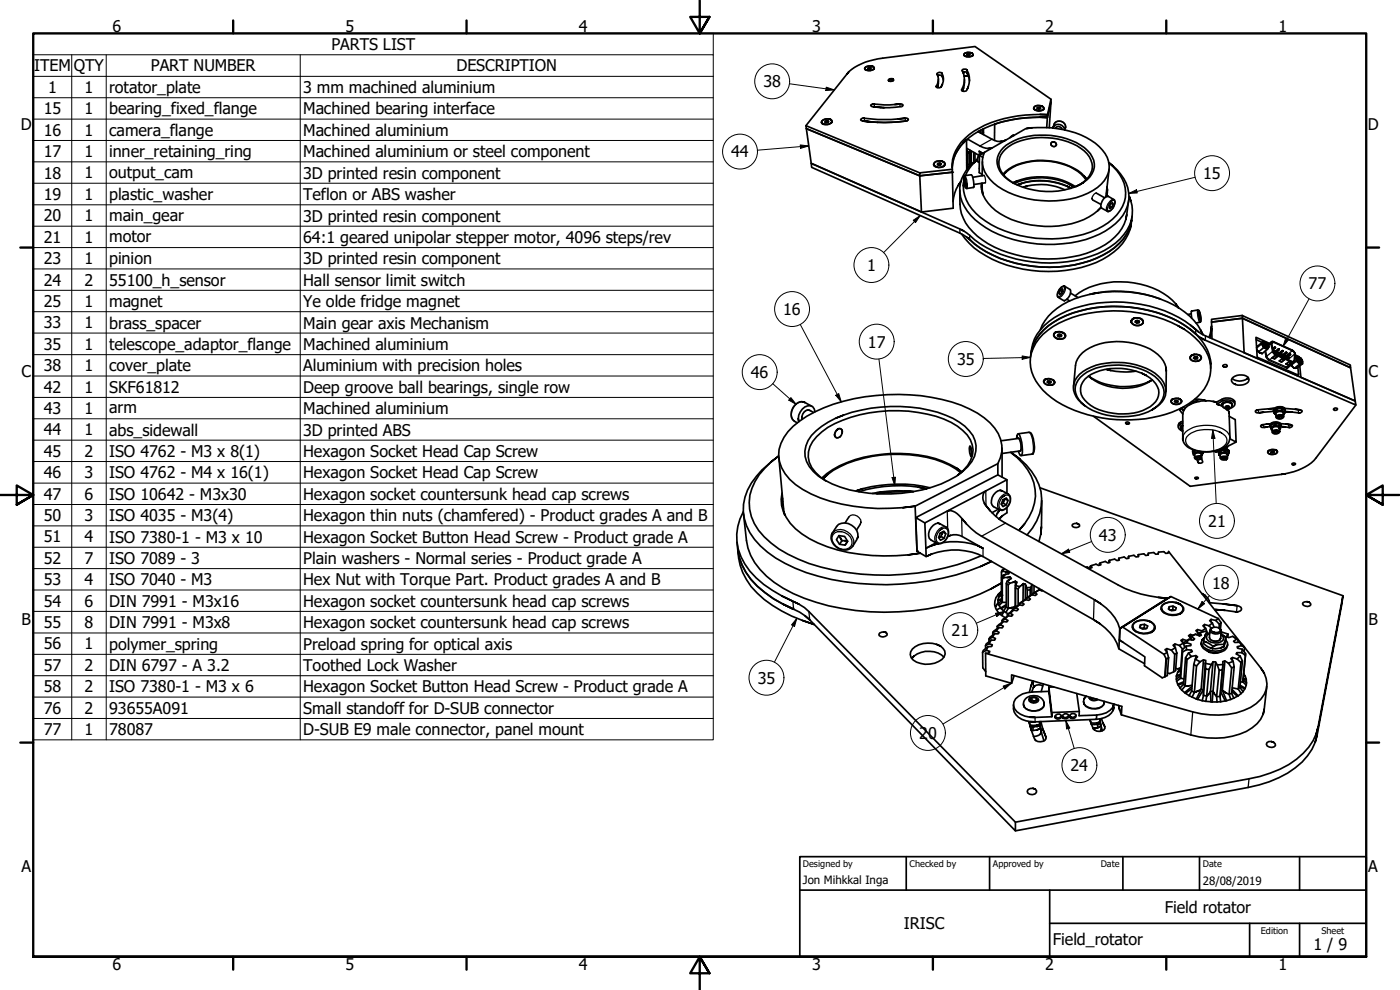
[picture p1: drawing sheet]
<svg xmlns="http://www.w3.org/2000/svg" width="420mm" height="297mm" viewBox="0 0 420 297" stroke-linecap="round" stroke-linejoin="round" font-family="sans-serif">
<defs><g id="words">
<g font-size="4.8">
<text x="33.7" y="9.6">6</text>
<text x="103.7" y="9.6">5</text>
<text x="173.7" y="9.6">4</text>
<text x="243.7" y="9.6">3</text>
<text x="313.7" y="9.6">2</text>
<text x="383.7" y="9.6">1</text>
<text x="99.4" y="15">PARTS LIST</text>
<text x="10.3" y="21.4">ITEM</text>
<text x="22.2" y="21.4">QTY</text>
<text x="45.3" y="21.4">PART NUMBER</text>
<text x="137" y="21.4">DESCRIPTION</text>
<text x="14.5" y="27.9">1</text>
<text x="25.4" y="27.9">1</text>
<text x="32.8" y="27.9">rotator_plate</text>
<text x="91" y="27.9">3 mm machined aluminium</text>
<text x="229.1" y="26.2">38</text>
<text x="13.1" y="34.3">15</text>
<text x="25.4" y="34.3">1</text>
<text x="32.8" y="34.3">bearing_fixed_flange</text>
<text x="91" y="34.3">Machined bearing interface</text>
<text x="6.2" y="38.9">D</text>
<text x="13.1" y="40.8">16</text>
<text x="25.4" y="40.7">1</text>
<text x="32.8" y="40.8">camera_flange</text>
<text x="91" y="40.8">Machined aluminium</text>
<text x="410.5" y="38.9">D</text>
<text x="13.1" y="47.1">17</text>
<text x="25.4" y="47.1">1</text>
<text x="32.8" y="47.1">inner_retaining_ring</text>
<text x="91" y="47.2">Machined aluminium or steel component</text>
<text x="219.5" y="47.2">44</text>
<text x="13.1" y="53.6">18</text>
<text x="25.4" y="53.5">1</text>
<text x="32.8" y="53.5">output_cam</text>
<text x="91" y="53.6">3D printed resin component</text>
<text x="361.1" y="53.7">15</text>
<text x="13.1" y="60">19</text>
<text x="25.4" y="60">1</text>
<text x="32.8" y="60.1">plastic_washer</text>
<text x="91" y="60.1">Teflon or ABS washer</text>
<text x="13.1" y="66.4">20</text>
<text x="25.4" y="66.4">1</text>
<text x="32.8" y="66.4">main_gear</text>
<text x="91" y="66.5">3D printed resin component</text>
<text x="13.1" y="72.8">21</text>
<text x="25.4" y="72.8">1</text>
<text x="32.8" y="72.8">motor</text>
<text x="91" y="72.9">64:1 geared unipolar stepper motor, 4096 steps/rev</text>
<text x="13.1" y="79.3">23</text>
<text x="25.4" y="79.2">1</text>
<text x="32.8" y="79.2">pinion</text>
<text x="91" y="79.3">3D printed resin component</text>
<text x="260.2" y="81.3">1</text>
<text x="13.1" y="85.7">24</text>
<text x="25.4" y="85.7">2</text>
<text x="32.8" y="85.7">55100_h_sensor</text>
<text x="91" y="85.7">Hall sensor limit switch</text>
<text x="392.7" y="86.8">77</text>
<text x="13.1" y="92.1">25</text>
<text x="25.4" y="92.1">1</text>
<text x="32.8" y="92">magnet</text>
<text x="91" y="92.2">Ye olde fridge magnet</text>
<text x="235.1" y="94.5">16</text>
<text x="13.1" y="98.5">33</text>
<text x="25.4" y="98.5">1</text>
<text x="32.8" y="98.6">brass_spacer</text>
<text x="91" y="98.6">Main gear axis Mechanism</text>
<text x="13.1" y="105">35</text>
<text x="25.4" y="105">1</text>
<text x="32.8" y="105">telescope_adaptor_flange</text>
<text x="91" y="105">Machined aluminium</text>
<text x="260.5" y="104.3">17</text>
<text x="6.4" y="113.1">C</text>
<text x="13.1" y="111.4">38</text>
<text x="25.4" y="111.4">1</text>
<text x="32.8" y="111.4">cover_plate</text>
<text x="91" y="111.4">Aluminium with precision holes</text>
<text x="225.4" y="113.5">46</text>
<text x="287.2" y="109.5">35</text>
<text x="410.7" y="113.1">C</text>
<text x="13.1" y="117.8">42</text>
<text x="25.4" y="117.8">1</text>
<text x="32.8" y="117.8">SKF61812</text>
<text x="91" y="117.8">Deep groove ball bearings, single row</text>
<text x="13.1" y="124.3">43</text>
<text x="25.4" y="124.2">1</text>
<text x="32.8" y="123.8">arm</text>
<text x="91" y="124.3">Machined aluminium</text>
<text x="13.1" y="130.6">44</text>
<text x="25.4" y="130.6">1</text>
<text x="32.8" y="130.7">abs_sidewall</text>
<text x="91" y="130.7">3D printed ABS</text>
<text x="13.1" y="137">45</text>
<text x="25.4" y="137.1">2</text>
<text x="32.8" y="137.1">ISO 4762 - M3 x 8(1)</text>
<text x="91" y="137.1">Hexagon Socket Head Cap Screw</text>
<text x="13.1" y="143.5">46</text>
<text x="25.4" y="143.5">3</text>
<text x="32.8" y="143.6">ISO 4762 - M4 x 16(1)</text>
<text x="91" y="143.6">Hexagon Socket Head Cap Screw</text>
<text x="13.1" y="149.9">47</text>
<text x="25.4" y="149.9">6</text>
<text x="32.8" y="149.9">ISO 10642 - M3x30</text>
<text x="91" y="150">Hexagon socket countersunk head cap screws</text>
<text x="13.1" y="156.3">50</text>
<text x="25.4" y="156.3">3</text>
<text x="32.8" y="156.4">ISO 4035 - M3(4)</text>
<text x="91" y="156.4">Hexagon thin nuts (chamfered) - Product grades A and B</text>
<text x="362.6" y="158.1">21</text>
<text x="13.1" y="162.7">51</text>
<text x="25.4" y="162.7">4</text>
<text x="32.8" y="162.8">ISO 7380-1 - M3 x 10</text>
<text x="91" y="162.8">Hexagon Socket Button Head Screw - Product grade A</text>
<text x="329.8" y="162.3">43</text>
<text x="13.1" y="169.2">52</text>
<text x="25.4" y="169.1">7</text>
<text x="32.8" y="169.2">ISO 7089 - 3</text>
<text x="91" y="169.2">Plain washers - Normal series - Product grade A</text>
<text x="13.1" y="175.6">53</text>
<text x="25.4" y="175.6">4</text>
<text x="32.8" y="175.6">ISO 7040 - M3</text>
<text x="91" y="175.6">Hex Nut with Torque Part. Product grades A and B</text>
<text x="363.8" y="176.6">18</text>
<text x="13.1" y="182">54</text>
<text x="25.4" y="182">6</text>
<text x="32.8" y="182">DIN 7991 - M3x16</text>
<text x="91" y="182.1">Hexagon socket countersunk head cap screws</text>
<text x="6.4" y="187.4">B</text>
<text x="13.1" y="188.5">55</text>
<text x="25.4" y="188.5">8</text>
<text x="32.8" y="188.5">DIN 7991 - M3x8</text>
<text x="91" y="188.5">Hexagon socket countersunk head cap screws</text>
<text x="285.6" y="190.8">21</text>
<text x="410.7" y="187.4">B</text>
<text x="13.1" y="194.9">56</text>
<text x="25.4" y="194.9">1</text>
<text x="32.8" y="194.9">polymer_spring</text>
<text x="91" y="194.9">Preload spring for optical axis</text>
<text x="13.1" y="201.3">57</text>
<text x="25.4" y="201.3">2</text>
<text x="32.8" y="201.3">DIN 6797 - A 3.2</text>
<text x="91" y="201.3">Toothed Lock Washer</text>
<text x="13.1" y="207.8">58</text>
<text x="25.4" y="207.8">2</text>
<text x="32.8" y="207.8">ISO 7380-1 - M3 x 6</text>
<text x="91" y="207.8">Hexagon Socket Button Head Screw - Product grade A</text>
<text x="227.5" y="205.2">35</text>
<text x="13.1" y="214.2">76</text>
<text x="25.4" y="214.2">2</text>
<text x="32.8" y="214.2">93655A091</text>
<text x="91" y="214.2">Small standoff for D-SUB connector</text>
<text x="13.1" y="220.5">77</text>
<text x="25.4" y="220.5">1</text>
<text x="32.8" y="220.6">78087</text>
<text x="91" y="220.6">D-SUB E9 male connector, panel mount</text>
<text x="275.8" y="221.7">20</text>
<text x="321.3" y="231.4">24</text>
<text x="6.4" y="261.7">A</text>
<text x="410.7" y="261.7">A</text>
<text x="349.6" y="273.9">Field rotator</text>
<text x="271.3" y="278.8">IRISC</text>
<text x="316" y="283.5">Field_rotator</text>
<text x="394.2" y="285">1 / 9</text>
<text x="33.7" y="290.9">6</text>
<text x="103.7" y="290.9">5</text>
<text x="173.7" y="290.9">4</text>
<text x="243.7" y="290.9">3</text>
<text x="313.7" y="290.9">2</text>
<text x="383.7" y="290.9">1</text>
</g>
<g font-size="3.4">
<text x="241" y="265.4">Jon Mihkkal Inga</text>
<text x="361" y="265.5">28/08/2019</text>
</g>
<g font-size="2.7">
<text x="241" y="260.1">Designed by</text>
<text x="273" y="260.1">Checked by</text>
<text x="298" y="260.1">Approved by</text>
<text x="330.3" y="260">Date</text>
<text x="361" y="260">Date</text>
<text x="378.4" y="280.1">Edition</text>
<text x="396.6" y="280.1">Sheet</text>
</g>
</g></defs>
<!-- layer: Visible (ISO) -->
<g fill="none" stroke="#000" stroke-width=".51">
<path d="M261.7 19.9l.4 .1-1.4-.2a.93 .93 0 0 0-1.1 1 1.97 1.97 0 0 0 2.8-.4l-.3-.4M289.3 16.4h.1M289.4 16.6l-.1-.2 .2 .3M289.7 16.8l-.4-.4a1.66 1.66 0 0 1 2.7-.1 1.6 1.6 0 0 1-2.3 .5l.4 .1M290.3 16.2l-.2 .2 .4 .2h.5l.1-.3-.3-.2v.5M290.8 16.1l-.5 .1v.3M291.3 15.8l.4 .1-1.4-.2a.94 .94 0 0 0-1.1 .7 1.98 1.98 0 0 0 2.8 .2l-.3-.7M292 16.4l-.2 .3 .2-.1M242 38.6l-.1-.9 34.1 14.2M242 38.6l34 14.2M242 38.6l1.5 10.4 33 14.6M246.6 36.7v.1"/>
<path d="M246.7 37l-.1-.2 .4 .5M246.9 37.1l-.3-.5a2.06 2.06 0 0 1 3-.4v.2a1.93 1.93 0 0 1-2.7 .7l.4 .2M247.7 36.3l-.2 .3 .3 .2M248.3 36.2l.4 .2-.2 .4h-.7l.6-.1zM248.3 36.2l-.6 .1 .1 .5M248.4 36.7v.1M249 35.7l.4 .2-.4-.2a2.02 2.02 0 0 0-2.5 .9 1.93 1.93 0 0 0 3.2-.2l-.3-.5M249.6 36.4l-.2 .5 .2-.2M254.2 22.2l-12.3 15.5M254.8 21.5l-.6 .7a17 17 0 0 1 10.7-4.8l27.7-3.4 22.8 15.8v.9l-1.1 4.5 1.1-5.4M259.1 35.4l.3 .1h-.7l-.4 .4 .5 .4M259.2 36.3h-.2h.5"/>
<path d="M259.4 35.5l4 .4h4.1l4.2-.4-2.1 .2M259.6 20.6h.1M259.7 20.8l-.1-.2 .2 .4M259.8 20.9l-.3-.4a1.78 1.78 0 0 1 2.8-.1 1.91 1.91 0 0 1-2.5 .5l.4 .2M260.6 20.3l-.2 .3 .3 .2 .8-.4-.4-.2 .1 .5M261.1 20.2l-.5 .1 .1 .4M262 31.2h.4h-.4l-.7 .4 .5 .4M262.1 32.1h.3M262.3 20.4l-.1 .4 .1-.2M262.4 31.2l3 .3 4.7-.3-1.6 .2M263.4 36.7v.1M263.8 32.2l-1.4-.1 2.8 .2"/>
<path d="M266.7 24.2h.1M266.9 23.9l-.2 .2M267.6 23.7l.2 .1h-.8l-.2 .3 .7 .2 .5-.2v-.2M267.7 23.6l.3 .1h-1l-.4 .4 .7 .3a.71 .71 0 0 0 .9-.5l-.2-.2M268 23.9l.1 .3zM270.1 31.2l.9 .2v.3l-.6 .3 .3-.1M270.4 32l-3.5 .3-5.1-.3 1.7 .2M271.7 35.5l.8 .2v.4l-.5 .2 .3-.1M272 36.3l-6.7 .5-6.5-.5 2.1 .3M272 36.3l-6.4 .5-6.1-.5 1.9 .3M281 26l.3 .3h.7l.4-.2M281.5 22.9l-.3-.7a3.6 3.6 0 0 1-.2 3.7"/>
<path d="M281.6 23.7v1.4l-.4 1.2 .3-.6M281.7 22.6l-.3 .1 .6-.2 .8 .3M282.6 21.8l.1 .2-.4-.2h-.6l-.5 .4M282.7 22a3.9 3.9 0 0 1-.3 4.1l.4-.8M283 23.4l-.2-.6 .3 1.3M288.6 27.1v-.2l.1 .3 .6 .2 .8-.3M289.2 22.1l-.4-.9a6 6 0 0 1-.2 5.7M289.2 21.6h-.2h.8l.4 .2M289.4 23.9v1.6l-.5 1.8 .3-.9M290 22.8h-.6h1.2M290.1 20.9l.1 .1-.4-.2h-.7l-.4 .2 .1 .2M290.2 21a6.3 6.3 0 0 1-.1 6.1l.5-1"/>
<path d="M290.6 22.7l-.4-.9 .8 2.5M293.5 39.5l4.2 2.3a4.3 4.3 0 0 0 3.1 .6l-.7 .1M293.6 39.5h.1M294.2 39.1v.8M294.4 39v1M294.9 38.8v1.4M295 38.7v1.5M295.1 38.7v1.7M295.1 39.8l-.1 .1M307.8 38.6l-12.3 7.1M309.7 38.3l-1.9 .3a29.1 29.1 0 0 1 20.9 4.4 9.2 9.2 0 0 1 4.2 7.8 9.7 9.7 0 0 1-6.4 7.2 29.9 29.9 0 0 1-27-2.1 9.6 9.6 0 0 1-4.7-7.9l.7-2.3M310.3 32.4h.1"/>
<path d="M310.3 32.7v-.3l.2 .5M310.8 33l-.5-.5a1.7 1.7 0 0 1 2.9 .1l-1 .6-1.4-.2 .4 .1M311.3 32.2l-.1 .3 .5 .3 .5-.1 .1-.3-.4-.2-.1 .4-.2 .1M311.8 32.6l.1 .1M311.9 32.2h-.6v.4M312 35.2h2.3a35.8 35.8 0 0 0-23.4 6.1 12.6 12.6 0 0 0-5.1 9 11.7 11.7 0 0 1 4.3-8.4l-1.1 1.1M312.1 34.3l2.3 .1a39.1 39.1 0 0 0-22.1 5 13.2 13.2 0 0 0-6.5 9.9v1.5M312.2 35.2h2.1a43.4 43.4 0 0 0-15.8 2.1l-.1 4.8M312.4 31.7l.4 .2-1-.2a1.26 1.26 0 0 0-1.6 .9 2.08 2.08 0 0 0 3.1 .1v-.3l-.5-.5M313.2 32.5l-.3 .6 .3-.3M314.1 38.3l.2-3.1 1.1-4.5-.5 7.6M316.2 38l-.2 .4a1.83 1.83 0 0 1 1.9-1.1 1.83 1.83 0 0 1 1.6 1.7"/>
<path d="M319.7 38.4l-.2 .6M319.8 38.1l-.1 .3a1.81 1.81 0 0 0-1.2-2 1.81 1.81 0 0 0-2.1 .9l-.4 1M276 51.9l9.8-1.1v.9l-9.8 1.1zM276 52.8l9.8-1.1 .3 10.8-9.6 1.1zM280.3 49.3v.1M280.4 49.6l-.1-.2 .4 .6M280.7 49.9l-.3-.3a1.2 1.2 0 0 1 .5-1.2 1.2 1.2 0 0 1 1.2-.1 1.12 1.12 0 0 1 1.4 1.2 2.28 2.28 0 0 1-2.8 .4l.5 .2M281.5 49l-.2 .3 .4 .3 .6-.1 .2-.4-.4-.2v.5l-.5 .1M282.1 48.9l-.6 .1v.5M282.1 49.4l.2 .1M282.7 48.4l.4 .2a2.14 2.14 0 0 0-2.9 .7 2 2 0 0 0 3.5-.1l-.6-.6M283.5 49.2v.3l-.4 .5 .2-.2"/>
<path d="M287.6 55.6l.8-1.1a11 11 0 0 0-2.4 6M288 57.1a15.8 15.8 0 0 0 1.8 9.8 24.3 24.3 0 0 0 15.1 9.5 35.8 35.8 0 0 0 26.8-3 13 13 0 0 0 6.4-9l-.2 1.4M289.4 52.8l.2-.1a3.1 3.1 0 0 0-.1 3l.2 .5 .4 .4 2-.4M289.4 54.1h.2M289.5 53.7l.3 .6v1.3l-.3-.6zM289.5 55h.3M289.6 52.7l1.9-.3a5 5 0 0 1 .6 3.8l.1-.1M290.1 41.9v8.9M290.1 45l.3 .6-.1-.3M290.1 50.8h.1M290.1 50.4l.4 .1M290.1 48.8h.1"/>
<path d="M290.1 50.1h.7M290.1 44.5l3.7 2.1M290.2 48.8l-.1 .1M290.2 45v3.8M290.3 49.1l-.1-.3 .2 .6h.6M290.3 41.7l3.8 2.1a5.1 5.1 0 0 0 3.1 .7l-.7 .1M290.4 45.6l.6-.1-.1 .4h-.5zM290.4 45.9v4.2M290.9 45.9l.1 3.5M291 49.4v.5M291 45.5l.1-.4v3.7M291.1 48.8l-.1 .6 .1-.3"/>
<path d="M291.1 48.8l.3 .6M291.5 48.7l-.4 .1M291.5 48.7l.2 .5M291.5 48.7l.3 .3M291.5 45.3v3.4M292.2 45.7v2.9M292.4 48.8l.9-.9a12.1 12.1 0 0 0-3.5 4.8M292.6 46v2.3M293.3 47.7a11.4 11.4 0 0 0-5 11.5 17.2 17.2 0 0 0 9.4 10.2 39 39 0 0 0 32.2 .9 15.6 15.6 0 0 0 8.4-8.4 10.7 10.7 0 0 0-3-10.9l-2.6-2.2 1.4 1.1M293.7 46.5v.3M293.9 46.6l1.1 .6M294.3 45.7l.4 .3-.8-.6 1.1 .6"/>
<path d="M294.5 55a10.2 10.2 0 0 0 5.7 9.1 28.4 28.4 0 0 0 26.6 1l2.6-1.9 1.1-1-1.1 1M294.6 46h.4a1.57 1.57 0 0 0-1.5 1 1.57 1.57 0 0 0 .4 1.8M294.6 55.5l.2 .3M294.7 55l-.2 1.2M294.8 55l.2 3.3-.2-.8M294.8 56.2l-.2 .4M294.8 56.8l-.2 .1M294.8 48.5v4.3M295.3 52.6l-3.4 .6M295.5 45.7l-1.6 .9v5.2l.9 .5M295.7 54.8l-3.4 .6M297.6 44.4l-.4 .1 .5-.1"/>
<path d="M301 52.3a14.5 14.5 0 0 1 10.3-4.2 18.7 18.7 0 0 1 14.1 4.7l.7 1-.7-1M301.3 42.3l.5-.3-1 .4M301.9 51.7l-.8 .7a16.2 16.2 0 0 1 14.2-4 14.8 14.8 0 0 1 10.6 5.6M304 40.6h.3l-.6 .2-.6 .5M304.1 54.9a7.5 7.5 0 0 1-4.3-6.5 7.4 7.4 0 0 1 5.2-5.7 21.5 21.5 0 0 1 20.4 2.6 5.5 5.5 0 0 1-.3 9.4l-2.4 1.4 1.3-.7M304.4 55.1a18.7 18.7 0 0 1 17.9 1.1l-1.1-.7M305.2 54.3l-1.2 .5a20.1 20.1 0 0 1 18.8 1.2M305.2 55.5a19.4 19.4 0 0 1 16.2 1l-1.1-.6M306.6 55l-1.4 .5a20.4 20.4 0 0 1 16.2 1M308.3 55.8l-1.3 .4a17.4 17.4 0 0 1 12.6 .7M315.4 43v.3M315.8 42.6h.4a.7 .7 0 0 0-.8 .8 .79 .79 0 0 0 1 .6 .79 .79 0 0 0 .5-1l-.7-.4"/>
<path d="M317.1 43.2v.3M325.1 54.8a5.7 5.7 0 0 0 1.3-9.6 21.1 21.1 0 0 0-17.7-4.3 13.9 13.9 0 0 0-8.3 4.3 5.6 5.6 0 0 0 1.1 7.9 21.6 21.6 0 0 0 17.8 3.9 15.3 15.3 0 0 0 5.8-2.2l-1.2 .7M327.9 60l2.5 1.3M329.1 58l2.4 1.4M332 58h.2M332.2 57.7v-.8v1.6M332.3 58.9h.3a2.72 2.72 0 0 0-2 3.6l1.7 .9M332.4 57.1l-.2-1 .2 1-.3 1.8M332.6 58.9l1.7 1a2.29 2.29 0 0 1-.8 3.1l-.7 .4h-.5l.2 .1M332.7 48.8a11.2 11.2 0 0 1 4.7 11.8 15.9 15.9 0 0 1-10.2 9 37 37 0 0 1-31.4-3.3 12.7 12.7 0 0 1-6.7-10.5l.1-1.3-.1 1.3M332.9 50.7l-1 8.3M288 68.7l-44.5-19.7 .1 1.2 44.5 19.8 2.9 1.9-.9-.7"/>
<path d="M333 61.8l.7 .4M333.2 61.3l.7-.5 .2 .5-.4 .9-.6 .4-.2-.4zM333.6 61l.5 .3M338.7 60.2l-.6 4.2M339.2 68.8l.3-1.5a14.9 14.9 0 0 1-8.6 10.5 38.7 38.7 0 0 1-37-2.2 20.4 20.4 0 0 1-5.4-5.4M339.3 67.5l.3-1.4a14.4 14.4 0 0 1-8.5 10.4 39 39 0 0 1-37-2.1l-3.1-2.5M339.3 60.2l-.5-1.5a11.2 11.2 0 0 1-2.6 13 28.1 28.1 0 0 1-18.4 7.1 38.1 38.1 0 0 1-25.3-6.9 14.5 14.5 0 0 0-4.5-3.2l1.2 .6M339.8 64.8l-.3 2.5M312.2 98.9a16.7 16.7 0 0 1 10.3-9.3 37.4 37.4 0 0 1 31.6 3 17.6 17.6 0 0 1 6.9 7.8l-.7-1.4M316.7 99.7l.4-.1-.7 .4-.1 .4M317.8 87.9l.4 .3M318.2 87.1l.6-.5 .2 .4-.4 .9-.6 .4-.2-.4z"/>
<path d="M318.2 87.1l.6 .4M318.5 99.7l.5 .2a2 2 0 0 0-2.7 .5 1.94 1.94 0 0 0 1.5 1.3 1.94 1.94 0 0 0 1.9-.7l-.2-.8-.5-.3M319.2 99.8l.5 1v-.4M319.3 85.8l.2 .1a2.29 2.29 0 0 0-2.1 2.2v1l1.8 1.1M319.5 85.9l1.6 1a2.59 2.59 0 0 1-1.9 3.3h.2M320.2 89.8l.8 .5M321.2 87.9l2.3 1.4M322.6 88.8a23 23 0 0 1 19.7-3.5 18.1 18.1 0 0 1 11.4 7.1l-.8-1.2M327.5 88.2l-.5 .1M329.7 87.8l-2.2 .4a36.8 36.8 0 0 1 20.9 1.6M339.5 96.2a2.14 2.14 0 0 1 3.6 .2 1.82 1.82 0 0 1-3 .9l-.4-.3-.2-.8v.4M339.5 96.4h.1"/>
<path d="M340 95.7l.4-.3-.7 .6-.2 .4M340.9 96.3l.3 .1M341.8 96.3l-.6 .1v.6l-.5-.4 .1-.3 .6-.2 .5 .3-.1 .4M341.8 96.4v.4l-.6 .2M342.3 95.6l.4 .2 .3 .7v-.3M343 96.4v.4a1.86 1.86 0 0 0-1.5-1.4 1.86 1.86 0 0 0-1.9 .9 1.85 1.85 0 0 0 1.5 1.4 1.85 1.85 0 0 0 1.9-.9M343 96.5v.1M353.5 97.7l1.9 1.1a41.3 41.3 0 0 0-37.6-1.8 14.5 14.5 0 0 0-8.6 10.2 12.8 12.8 0 0 0 5 11 35.7 35.7 0 0 0 20.8 7.7 35 35 0 0 0 23.1-5.8 11.2 11.2 0 0 0 1.8-17.5l-2.8-2.6-1.7-1.2M357.3 98.9l1.5 1.3a36.2 36.2 0 0 0-24.3-8.3 34.6 34.6 0 0 0-19.9 5.8 13.2 13.2 0 0 0-5.2 8.2M357.3 97.6l1.5 1.3a37.2 37.2 0 0 0-26.8-8.2 29.5 29.5 0 0 0-18.6 6.9 11.9 11.9 0 0 0-4 8.3M357.5 94.2l-1 .1M357.6 93.5v1.9"/>
<path d="M357.6 93.3l1.9-.3a2.18 2.18 0 0 1 .9 2.1v1.2l-.3 .4 .2-.1M359.7 99.6l-.9-.7 1.9 1.4 1.1 .5 44.9 19.5 .2 1.2-45.1-19.4M359.9 93.9l.3 1.5-.1 .3-.3-1.5zM360.1 96.7l-1.1 .2M360.1 94.5h-.2M360.2 95.4h-.2M363.5 99l.1-1.2-.8 3.4M363.5 100l.2-1.4-.6 2.7M372.8 94.7l32.5 14.8v.8l-32.4-14.8zM372.8 94.7l-9.2 1.1v.8l9.3-1.1 32.4 14.8 1.4 10-16.3-7.1-.3-3.4M309.4 105.9a14.7 14.7 0 0 1 8.4-10.2 40.4 40.4 0 0 1 30.8-1.5 24.7 24.7 0 0 1 13 9.4 10.7 10.7 0 0 1 1.7 5.7l-.1-1.5M309.4 105.9l-.2 1.3"/>
<path d="M313.6 113.9l.2-.2-.6 .7M314.3 113.7h.5a1.7 1.7 0 0 1 1.7 1.2 1.99 1.99 0 0 1-3.2-.2l.1-.6 .9-.4-.5 .1M314.6 114.3l.2 .2M315.2 114.4l-.4 .1v.5l-.5-.3 .1-.4h.6l.4 .2-.1 .4M315.4 114.5l-.1 .4-.5 .1M316 115.4l-.5 .2a.85 .85 0 0 0 .9-.5 .85 .85 0 0 0-.1-.9l-.4-.3a2.03 2.03 0 0 0-2.7 .4 1.87 1.87 0 0 0 2.3 1.3M316.1 114l.4 .7-.1-.2M316.5 114.7v.1M316.9 101.5a.98 .98 0 0 1-.7-1.2 .98 .98 0 0 1 1.1-.7 1.84 1.84 0 0 1 2.5 1.4 2.17 2.17 0 0 1-2.9 .5l.5 .1M317.6 100.3l.3 .2M318.5 100.4l-.6 .1v.6l-.5-.3 .1-.4 .6-.1 .5 .3-.1 .4M318.6 100.5l-.1 .5-.6 .1"/>
<path d="M319.7 100.8h.1M326.8 112.9a19.1 19.1 0 0 0 19 1.1l-1.2 .6M327.6 113.6l-.9-.8a16.5 16.5 0 0 0 19.1 1.2M333.4 111.2l-1.4-.4a21.3 21.3 0 0 0 8.9 .6M342.7 112l1.3 .6a17.9 17.9 0 0 0-17.5 .4 4.7 4.7 0 0 0-.1 7.9 18 18 0 0 0 15.2 2.7 8.1 8.1 0 0 0 6.1-4.8 5.3 5.3 0 0 0-2.6-5.4l-1.1-.8M349.9 110.3l.1 1a7.1 7.1 0 0 0-3.6-5.8 20.3 20.3 0 0 0-20.5-.5 6.8 6.8 0 0 0-3.1 4.7l-.6 6.1M350 111.3l-.1 6.2M351.7 119.9l.2-.2-.4 .7M353.7 119.6l.4 .1-1.5-.1a1.01 1.01 0 0 0-1.2 .9 1.89 1.89 0 0 0 3.2-.2l-.5-.6 .5 .7-.1-.3M357.4 106.7l.4-.2-.4 .2-.2 .7M358.4 106.3a1.4 1.4 0 0 1 2.1 1.3 2 2 0 0 1-3.4-.2 1.21 1.21 0 0 1 1.3-1.1l-.5 .2M358.5 107.1l.1 .1"/>
<path d="M358.6 119.8l.9-.1 2.4 .6-.7-.3M358.8 100.2l3 1.9-1.1-.6M359.2 107.2h-.6v.5l-.4-.2 .2-.4 .6-.1 .5 .3-.2 .4v-.5M359.3 107.7h-.7M359.8 108.2l-.5 .2a1.12 1.12 0 0 0 1.1-1.4 1.92 1.92 0 0 0-3.2 .5 1.69 1.69 0 0 0 2.1 .9M359.9 106.5l.6 .8-.1-.3M360.5 107.3v.1M363.3 109.3v1.2M363.7 101.6l-.1-5 9.3-1.1 .5 10.3 3.9 1.8-.4-6.4 4.1 1.8M367.2 110l-.2-.2a.75 .75 0 0 1 .6-.4 .75 .75 0 0 1 .7 .4 .75 .75 0 0 1-1.1 .2l.3 .2M369.8 113.5a3.5 3.5 0 0 0 4.8-.2l-.3 .4M370.3 115.1a1.16 1.16 0 0 1-.7-1.2 1.16 1.16 0 0 1 1-1l1.3-.4a2.38 2.38 0 0 1 2.9 1.4 2.37 2.37 0 0 1-2.6 1.7h-.7l-1.2-.5 .5 .3"/>
<path d="M377 102l1.8 .7M377.2 104.7l.5 .9-.2-.3M377.3 104.1l-.2 .2M377.3 107.2l12.1 5.2 .3-.2-.1 .2M377.3 107.5l11.8 5.1M378.1 105.9l.7 .2-.3-.1M378.8 102.9l.1-.2-1.8 1.7M378.8 103l.1-.3 .1 1-.4-.5 .2 .2M379.1 103.4a.45 .45 0 0 1 .5-.4 .45 .45 0 0 1 .4 .5l.1 .6M379.1 104l-.1-.3 .2 .6-1.5 1.3 .4 .3-.1-.1M379.1 103.3a.67 .67 0 0 1 .7 .2 .67 .67 0 0 1 .1 .7l.1-.2M379.1 103.4l.5 .2 .3 .6-.1-.3"/>
<path d="M379.2 104l-.2-.3 .5 .6a.72 .72 0 0 0 1.1 .1l-.2 .2M379.2 103.2a.79 .79 0 0 1 .7 1l.1-.1M379.3 102.5l.4 .2-.4-.2-.4 .2 .1-.1M379.4 103.6l-.2-.2 .5 .8 .6-.1 .1-.4-.1 .4M379.4 102.5l.3 .2-.6-.2-1.8 1.6 .1-.2M379.5 104.4l-.3-.1 .6 .2M379.6 103.1l.5 .5-.2-.3M379.6 103.4l.3 .3-.2-.2M379.7 102.9h-.3a.77 .77 0 0 0 0 1 .77 .77 0 0 0 1 .2l-.2-.7-.5-.5 .3 .2M379.9 104.2h.1M379.9 102.8l.3 .1-.5-.2 .9 .8-.3-.4M380 104.6l-.2-.1 .5 .3-1.5 1.3"/>
<path d="M380.2 102.9l.4 .6-.2-.3M380.4 103.7l-.2 .5 .2-.5-.2 .5-.4 .1h.2M380.6 104.4l-.3 .4 .2-.2M380.7 103.7v.4l-.1-.6v.9l.1-.3M380.7 104.1v.2M381.6 103l.5 2.5 .7 .8-.3-.2M381.7 102.8l-.1 .2 .2-.3h.5l5.6 2.5M381.8 107.4l.9-.7 .6 .3-.8 .7zM381.8 102.5h.4h-.5l-1.2 .9M381.8 107.3l.7 .3M382.1 105l.7 .4M382.2 102.5l5.7 2.6 .5 .5 .3 .7-.1-.3"/>
<path d="M382.7 104.2l.1 .1-.3-.1-.5 .4M382.8 104.3l-.7 .7M383.2 105.5l.8 .3M383.3 107l-.8 .7M383.3 105.6l-.7 .5M383.4 105.7l-.6 .6 5.1 2.2 .2 .1 .3-.3v.1M383.8 104.7l.1 .1-.2-.1-1.4 1.1M383.9 108.3l.8-.7 .8 .3-.9 .7zM383.9 108.3l.7 .3M383.9 104.8l-1.4 1.2M384.3 106l.8 .3M384.5 106.1l-.8 .6"/>
<path d="M384.6 106.2l-.6 .6M384.9 105.2l.2 .1-.3-.1-1.6 1.3M385.1 105.3l-1.6 1.3M385.4 107.4h.1M385.4 107.2h.1M385.4 107.2l.1 .1M385.4 107.3h.1M385.4 106.5l.7 .4M385.4 107.2v.1M385.4 107.3l.1 .1M385.4 107.2l.2 .1M385.4 107.2h.2"/>
<path d="M385.4 107.9l-.8 .7M385.6 106.6l-.8 .6M385.7 106.7l-.6 .6M386 109.2l.8-.7 .7 .3-.8 .7zM386 109.1l.7 .4M386.1 105.7l-1.7 1.3M386.1 105.8l-1.4 1.3M386.4 107.1l.1 .1M386.6 107.6v.3M386.7 107.1l.1 .1-.2-.1-.6 .6M386.8 107.2l-.5 .6M387.2 106.2l-1.7 1.2"/>
<path d="M387.3 106.3l-1.5 1.3M387.5 109.4v.1M387.5 108.8l-.8 .7M387.5 109.5l.4 .5-.2-.2M387.9 110l.6 .5-.3-.2M388.2 105.4l-.3-.2 .7 .8-.2 2.3M388.4 108.7l-1.8 1.4M388.6 107.1l.3 .2M388.7 106.5l1.1 .6-.4 .1 1 .4-.3-.3M388.7 106.3l-.3 2.4 .1-.1M389 107.2l.1 1.1-1.6 1.2M389 107.2l-.4 .4"/>
<path d="M389.1 110.4l.2-.1-.4 .2M389.2 108.1l-.1-.4 .5 1.1-.5-.5 .3 .3M389.3 107.2h.1l-.3 .5M389.3 107.2h.1h-.4M389.4 107.6v.3l.2-.4a.99 .99 0 0 1 .9 1.3 .82 .82 0 0 1-1-1l.5 .3 .1 .7a.79 .79 0 0 0-.7-1M389.5 110.2l.2 2M389.6 112.4v.5M389.6 112.4l-.3 .2M389.6 108.3l-.2-.2 .6 .7M389.8 107.9l.3 .5-.1-.3M389.8 107l.6 .6-.3-.2M389.8 107.5l.5 .4 .2 .7v-.3"/>
<path d="M389.8 109l-.2-.2 .4 .5-1.5 1.2h.4h-.2M389.9 107.7l.4 .6-.5-.6-.4 .2 .4 .4 .2 .5v-.3M390 107.6l-.2-.1 .5 .7-.2 .6 .2-.1M390 109l-.4-.2 .9 .3-.5 .2 .3-.1M390.1 107.6l-.3-.1a.77 .77 0 0 1 .7 .5 .77 .77 0 0 1-.2 .8h-.2h.2M390.3 108.3v.1l-.2-.3 .2 .5M390.4 107.6l.4 .5-.2-.3M390.7 107.9l-.3-.3 .4 .6v.6l-.3 .3h.2M390.7 109.1h-.2h.4M390.8 108.1l.1 1M390.9 109.1l-1.6 1.2M231.5 138.5l2.2-1.7a19.8 19.8 0 0 0-8.7 11.8 13.9 13.9 0 0 0 4.4 12.5 39.3 39.3 0 0 0 20.9 10 76.5 76.5 0 0 0 44.2-4.4"/>
<path d="M232.1 138a23.4 23.4 0 0 0-8.5 11.1 14.4 14.4 0 0 0 4.6 14.7 42.5 42.5 0 0 0 21.2 10 78.6 78.6 0 0 0 48.2-5.3l-3.3 1.5M233.7 137.3l1.4 15.2 .4 2-.2-1M241 120.6l.6 .2a3.3 3.3 0 0 0-4.2 3.4v.6a2.45 2.45 0 0 0 1.9 2.1M241.6 120.8l2 1.1M243.1 123.2l1.1 .5M244.6 123.6a1.84 1.84 0 0 0-1-1.8 1.84 1.84 0 0 0-2 .3 4.3 4.3 0 0 0-1.9 4.4l-.1-.9M250.4 130.2l.1 .6M251.6 128.7l.9 .1a1.65 1.65 0 0 1 0 1.8 1.65 1.65 0 0 1-1.5 .7 1.58 1.58 0 0 1 .6-2.6l-.5 .4M252.2 130.9v.1M252.7 129.2l.1 .5M252.7 129.9v.1M253.1 124.6l-2.4 .9a46 46 0 0 1 33.1-.9 13.8 13.8 0 0 1 8.8 7.6 7.7 7.7 0 0 1-2.2 7.8 28.8 28.8 0 0 1-16.7 7.6 42 42 0 0 1-26.2-3.5 9.8 9.8 0 0 1-5.9-8.7 9.9 9.9 0 0 1 5-7.5l4.1-2.4"/>
<path d="M291.1 134l.1 .2-.1-.2-.1 .1-.1 .4 .1 1.4 .3 1h.2v-1.6l-.3-1.1M291.1 133.9l-.1 .1M291.4 136.9l.1 .1M291.7 135.9v.5M299.5 139.1a9.7 9.7 0 0 0-2.4-12.2 32.5 32.5 0 0 0-17.4-7.7 60.8 60.8 0 0 0-35.1 4.4 19.5 19.5 0 0 0-10.2 9.4 9.8 9.8 0 0 0 2.6 10.8 31.5 31.5 0 0 0 15.5 7.4 60.3 60.3 0 0 0 22.1 .7l-3.6 .4M299.5 139.1l-24.9 12.8 .6 13.5M299.5 139.1v3.4M300.7 134.4v8.8M303.3 135.7a16.2 16.2 0 0 1 7.5 13.2 16.1 16.1 0 0 1-5 10.3l1.7-2M303.4 135.7l.4 .4M305.2 130.8l-.1 .8 .1-.8 .4-.6a4.7 4.7 0 0 1 1.2 3.7 3.3 3.3 0 0 1-.3 2.8l-.3-.1-.6-1.2M305.6 130.2l3.2-.5a2.06 2.06 0 0 1 1.3 2 7.2 7.2 0 0 1 0 4.4l-.4 .2 .4-.2"/>
<path d="M305.6 131.6l-5.2 .7M306.1 137.7l-2.3-1.6a19.2 19.2 0 0 1 8.6 11.4 15 15 0 0 1-4.2 13M306.1 135.3l-5.4 .8M309.7 136.3l-3.2 .4M324.5 120.8l.9 .9a6.1 6.1 0 0 1-2.8-7.6 12.2 12.2 0 0 1 9.6-5.1 19.9 19.9 0 0 1 15.5 3.9 5.5 5.5 0 0 1-.6 9.2l-1.5 .9M325.4 121.7l.4 .2M328.2 124.9l29 21 27.2-3.5M338 127.2l-.2-.2 .2-.3 .9 .1v.3l-.3 .1h-.6h.3M346.8 122.2l-1 .7a5.4 5.4 0 0 0 2.5-8.1 14.9 14.9 0 0 0-10.7-5.1 18.2 18.2 0 0 0-12.4 2.7 5.2 5.2 0 0 0-.7 8.4 19.8 19.8 0 0 0 18.8 3.3l2.5-1.2M352 121.1l-.5-.6a1.71 1.71 0 0 1 2.6-.7l.3 .3a.65 .65 0 0 1 .1 .6 .65 .65 0 0 1-.6 .4l-1 .2-.9-.2 .4 .2M352.7 120.2l.2 .1M353.3 120.2l-.4 .1v.5l.5-.1v-.4"/>
<path d="M353.4 120.7l.2-.3-.4-.3-.6 .1-.1 .3 .4 .3M353.9 127l.4-.3a1.18 1.18 0 0 0-.7 1.4M354.2 123.2l-.1-.6 .1 .6 .8 1M354.3 128.3h.1M354.5 128.6l-.1-.2 .6 .9M354.5 122.4l.7 .8-.4-.4M354.5 127.7l-.2 .4 .1-.2M354.5 127.9l-.1 .5M354.6 120.4h.1M354.6 127.9l.4-.2-.6 .6M354.6 122.4v.3M354.8 127.8l-.3-.1 .1 .2"/>
<path d="M355 126.9a1.5 1.5 0 0 0-1.4 1.3 1.55 1.55 0 0 0 1.3 1.1l-.5-.2M355 126.4l-.7 .3M355 124.2v7.2M355.1 122.1l.5 .4M357.9 135.2l.2-.2-.2 .6M358 135.2l.3-.1a.58 .58 0 0 0-.2 .9v.4M358.4 120.7l.6-.1-1.2 .3-.8 .5M358.4 135.9l.1-.2-.4 .7 .4 .3M358.5 135.2v.5l1.4-.2-.4 .1M358.6 135.2l-.5 .8 .1-.3M358.6 120.3l-.7 .5 .2-.2M358.8 137.5l.2 .2-.2-.2a.79 .79 0 0 1 1.4 0l-.2 .2"/>
<path d="M358.8 137.3v.2M358.9 137.2l-.1 .2a.78 .78 0 0 1 .8-.4 .78 .78 0 0 1 .6 .5M359 137.7h.1M359.1 120.3h-.5l1.3 .1M359.2 137.3h.6l.3 .2-.2 .3-.9-.1 .2-.4-.2 .2M359.2 137.9l.3 .8M359.9 135.5l1.1 .5-.3-.1M360 136.8l.3 .2-.8-.2-1 .4a1.2 1.2 0 0 0 2.1 .2l-.3-.4M360.2 137.8l.4-.1-.2 .1M360.6 137.5l.3 1.2-.7 .3-.7-.3 .2 .2M360.6 136.2v.2a1.25 1.25 0 0 0-2.1 0v.9M360.6 136.4v.9"/>
<path d="M361 135.6l-.3 1M361.2 135.6l-.2 .3 .1-.1M364 120.4l1.1 .2a10.4 10.4 0 0 0-9.2 1.7l-.8 1.3-.1 .6M365.6 135.4v.3M365.7 135.4l.2-.2-.3 .4 .2 .9 .5-.8-.2 .3M366 136.6l-.2-.1 .4 .3M366.1 121.6l-.9-.3 1.8 .7M366.5 134.9l1-.1a.91 .91 0 0 1 1 .2 .91 .91 0 0 1 .2 1l.2-.3M366.6 137.6l.2 .2-.2-.4 .5-.3a.66 .66 0 0 1 .9 .5l-.3 .2M366.6 137.5h.1M366.6 137.3l.9-.2 .5 .4M366.6 135.2l-.3 .1 1.4-.2v.5l1 .5h-.3"/>
<path d="M366.8 137.8h.1M366.9 137.5l.3-.2 .7 .4-.7 .2-.4-.2 .1-.2-.1 .1M367 121l-.2 .5M367 120.9l-.2 .4v-.2M367.1 134.6h.5a1.37 1.37 0 0 1 1.3 .8l-.2-.3M367.2 121l-.2-.1 .1 .2M367.3 120.1l-.6 .3a3.3 3.3 0 0 1 3.8 .4 .97 .97 0 0 1-.7 1.4l-1.5 .8-.4-.3M367.3 135.7l.4-.1-1.4 .1v-.4l-.5 .8 .2-.4M367.6 120.6v.2M367.7 122.1l.5-.3 .5 .1 .2 .3-.5 .3-.5-.1zM367.7 137l.4 .1-.8-.2a.83 .83 0 0 0-1 .6 1.37 1.37 0 0 0 2.1 0l-.3-.4M367.9 122v.4"/>
<path d="M367.9 134.2v.5l.1-.5M368 120.4l-.4 .2 .8-.2v.2h.3M368 122h.4h-.2M368 135.2l-.3-.1a.91 .91 0 0 1 1 .6 .91 .91 0 0 1-.3 1.1l.2-.3M368 137.4v.1M368.2 136.3l.2 .1a1.35 1.35 0 0 0-2.2 .1v1M368.4 137.5l-.4 .4-.3 .1 .3-.1M368.4 120.6l-.8 .1 .4-.1M368.4 136.4v1M368.5 133.9l-.4 .8M368.6 122.9l.3 1.1-.2-.6M368.6 121.9l-.2 .6"/>
<path d="M368.9 124l.2 7.3a4.4 4.4 0 0 1-3.8 3.8 10 10 0 0 1-9.4-1.5l-.8-1.2-.1-1v.5M368.9 124.9l1.8 1 .3 6.7-1.9-1M368.9 135.4v.2M368.9 120.7l.2-.1v.2M369.4 120.7l-.3-.1 .5 .3v.2M369.4 120.8l-.3-.1 .5 .3M369.6 121.1l.2 .3a1.65 1.65 0 0 0-3 .2M369.7 121.3l.1 .2M369.8 121.4a1.49 1.49 0 0 1-1.4 1.3 1.49 1.49 0 0 1-1.6-1.1l.1 .2M369.8 121.5l-.1 .2M370.5 120.3v.3a2.41 2.41 0 0 0-3.3-1l-2.1 1 .1 .7 1.5-.9M370.5 120.6l.1 .6"/>
<path d="M371 132.6l-6.1 3.1-.6-.3M377.1 123.1l.3-.1-.6 .2v.4l.9 .3M378.7 127.5l.3-.1-.7 .4a.68 .68 0 0 0 1 .5M380.1 127.2h1.2l-2.3 .2M380.6 135.4l.1-.2-.1 .4M380.6 135.6v.1M380.7 122.7l1.8-.2-5.1 .5M380.9 136.1l-.3-.4a1.71 1.71 0 0 1 2.7-.1 1.82 1.82 0 0 1-2.4 .5l.4 .2M381.1 128l-1.8 .3 .9-.2M381.4 127.7v.4l1.3-.5-.3 .2M381.7 127.4l-.3 .3 1.3-.6a1.11 1.11 0 0 0 1.4 .8h-.4M382.1 135.4h-.4l.1 .5 .5-.1v-.4"/>
<path d="M382.2 123.4l-4.5 .5 1.5-.2M382.2 129.8l.2 .2-.2-.4 .5-.3a.68 .68 0 0 1 1 .4l-.3 .3M382.2 129.7h.1M382.3 135.8l.2-.2-.9-.2-.2 .3 .4 .2M382.3 129.5l-.1 .2a.85 .85 0 0 1 1.5-.1M382.4 130h.1M382.6 123.2l-.2 .3 .8-.8v.4l1.6-.1-.4 .2M382.7 134.9l.3 .2-.9-.2-.9 .1-.8 .7a1.83 1.83 0 0 0 3-.1l-.4-.5 .3 .3-.1-.2M382.7 124.3l-.3-.4 .5 .6M382.9 129.5l.5 .1v.4h-.9l-.1-.3 .5-.2h-.3M383 123.4l.2-.3-.8 .8v-.4M383 127.1h-.3h.3a.96 .96 0 0 1 1.2 1.1v.4"/>
<path d="M383.3 135.4v.2M383.3 125.3l.2 .2-.2-.2a.82 .82 0 0 1 .8-.6 .82 .82 0 0 1 .8 .5l-.3 .3M383.3 125.1v.1M383.4 125l-.1 .1a.84 .84 0 0 1 .8-.5 .84 .84 0 0 1 .8 .5M383.5 125.5h.2M383.6 122.5l-.4 .2 1.6-.1v.4l.8 .8-.2-.1M383.8 125h.7l.2 .3-.8 .3-.4-.3 .3-.3-.2 .1M383.9 128.3l.1 .3a1.29 1.29 0 0 0-2.2 .1v1M384 128.6v.9a1.39 1.39 0 0 1-2.2 .3 1.31 1.31 0 0 1 2.2-.3l-.1-.2M384.1 127.6l.1 1.1-.2 .2M384.4 127.9l-.2 .3 .3-.6a2.03 2.03 0 0 0-3.4 .3l.3 .5v-.3l.1 .7 .3 .2M384.5 127.4v.2"/>
<path d="M384.8 124.5l.3 .2-.7-.3a1.06 1.06 0 0 0-1.4 .9 1.41 1.41 0 0 0 2.3-.3l-.2-.3M385 122.7l-.2-.1 .4 .3a.85 .85 0 0 1 0 1.4l.2-.2M385.1 123.7l.1 .3a1.32 1.32 0 0 0-2.3 .2l.1 .9M385.2 124l.1 1M385.6 128.1l-1.2-.1 2.4 .3M385.7 123.2l-.1 .3a.76 .76 0 0 0-.6-1.1l-.5-.2a1.75 1.75 0 0 0-2.3 1.2l.2 .3M385.7 122.9v.1M385.9 127.2l1.4 .2-2.9-.3 .1 .3a2.06 2.06 0 0 0-3.4 .2v.3M387.3 127.4l.6 .2v.2l-.4 .4-.7 .1h.4M387.7 123.6l-2.1-.1 4.1 .4M387.9 139.4l-.2-.3 .3-.1 .7 .1 .1 .1-.4 .3-.5-.1 .2 .1M388.7 122.8l1.6 .2-4.7-.5 .1 .4a2.08 2.08 0 0 0-3.5 .2v.2"/>
<path d="M390.3 123l.5 .4-.4 .4-.7 .1h.4M400.3 123l-.1-.1a.65 .65 0 0 1 .6-.5 .65 .65 0 0 1 .6 .4 .75 .75 0 0 1-1.1 .2l.3 .1M406.9 121.5l-12 16a16.2 16.2 0 0 1-10.5 4.9l1.3-.2M223.1 153.5a15.4 15.4 0 0 0 1.9 17.9 33.2 33.2 0 0 0 12.9 9l-3.1-1.5M223.1 154.2l.9 8a18.4 18.4 0 0 0 8.3 12.5 51.9 51.9 0 0 0 24.6 8.5 73.7 73.7 0 0 0 40.6-6.6l3-1.7-3 1.7M234.7 147.9a11 11 0 0 0 4.1 10.8 34.9 34.9 0 0 0 19.3 7.6 62.2 62.2 0 0 0 18.1-.3l-3.6 .5M234.9 149.5l-.3 2.3 .1-1.1M234.9 150.5l-.2 .1M249.8 159.9l1.3-1.9a3.6 3.6 0 0 1 5.4 .3 3.1 3.1 0 0 1 .7 3.5l.3-.8M254.8 155.1l-1.2 1.8M258.2 157.3l-1.2 1.8M264 147.8l.9-.2-1.8 .2"/>
<path d="M271.7 147.3l2.4 .2a38 38 0 0 0-12.3 .6M273 147.7a45.4 45.4 0 0 0-10.1 .4l2.5-.3M274.8 155.3l.4 10.1 2.7 1.6v-2.5M275.7 146.2l2.4 .5a39.4 39.4 0 0 0-20.4 .9M279.1 146.4a41.4 41.4 0 0 0-22.4 1l2.3-.8M281.5 157l.6 .1a2.18 2.18 0 0 0-2.6 1.2 2.76 2.76 0 0 0-.2 3.7l1.9 1.1M282.1 157.1l1.9 1.1a2.97 2.97 0 0 1-.9 4.5l-.8 .4h-1.1l.4 .1M282.2 159.9l1.1-.5 .5 .7-.5 1.4-1 .6-.6-.8zM282.9 159.6l.9 .5M284.8 153.2l-.5 .1a4.3 4.3 0 0 1 4.3 2.2M287 140.4l1.6 1.2a30 30 0 0 0-18.4-5.5 36.8 36.8 0 0 0-22 6l-1.6 1.3M288.4 141.8a29.2 29.2 0 0 0-18.3-5.5 38.3 38.3 0 0 0-20 4.8l-3.1 2.6 1.4-1.3"/>
<path d="M289.1 141.2l-1.7 1.4a8.9 8.9 0 0 0 4.4-9.1 13.4 13.4 0 0 0-8.6-7.8 43.1 43.1 0 0 0-34.8 2.6 12.4 12.4 0 0 0-5.8 7.3 7.8 7.8 0 0 0 3.6 7.5l1.8 1.3M290 157.1l-1.4-1.6a20.8 20.8 0 0 0 6 5.4l33.8 19M295.8 147.3a3.1 3.1 0 0 0 0 4.3l-.3-.5M295.8 147.3l-18.2 9.6 .3 7.6M295.8 147.3l6.4-3.4v4.1M297.2 153.3l-1.4-1.7a18.3 18.3 0 0 0 6 5.4l33.7 18.5a35 35 0 0 0 14.9 4l-2.7-.3M299.3 154l.7-1-1.1 1.9M299.7 152.8l-2 1M300.1 147.1l.6 .1a2.93 2.93 0 0 0-3.1 2.9l-.1 .8 .3 .7 .3 .4 1.9 1M300.7 147.2l1.9 1a3 3 0 0 1-1.1 4.6 1.28 1.28 0 0 1-1.5 .2l.4 .1M301 150l1-.6 .5 .8-.5 1.3-1 .5-.5-.8zM301.1 151l-.6 .2"/>
<path d="M301.1 151l.9 .5M301.2 150.3l.4-.6-.5 1.3M301.6 149.7l.9 .5M302.2 152.3v1.5l-2.4 2 1.1-1.1M302.2 143.9l-2.7-1.4-24.7 12.8 2.8 1.6M312.1 146.4l90.9 32.3M312.7 150.2l-.2 7.9M323.1 157l.6 .2a1.45 1.45 0 0 0-1.9 .4 1.35 1.35 0 0 0 2.2 .3v-.4l-.3-.3M358.7 143.6l-.1-.3 .4-.1 .7 .2-.4 .3-.6-.1 .3 .1M221.2 162.7a21.1 21.1 0 0 0 4.2 13.3 38.1 38.1 0 0 0 18.9 11.4l-3.4-1.2M221.4 165.1a19.2 19.2 0 0 0 8.2 12.7l2.5 1.8 6.1 3.2-3.2-1.5M249.6 160.5l.2-.6a3.7 3.7 0 0 0 3.4 5.1 2.92 2.92 0 0 0 2.8-1.2l1.2-2"/>
<path d="M251.7 160.8l1 1.4-.5-.8M251.8 160.7l1.7 .3 .9 1.4-.8 1.2-1.6-.3-1-1.4zM253.6 162.2l.7 .3-1.6-.3-.7 1.1M254.4 162.4l-.8 1.2M279.5 163.8l1.9-.7-3.5 1.4M279.6 166.2l-1.7 .8a19.3 19.3 0 0 1 17.1 0l33.2 18.9M280.9 162.9l-3 1.6M282 161.1l.4-.1-.7 .3M282.6 160.3l.4-.7-.6 1.4 .9 .5M283 162.8a19.4 19.4 0 0 1 12 1.7l-1.6-.8M284.4 161h.1M285.2 160.6l-.7 .4a4.5 4.5 0 0 1 4.2 0l6.3 3.5"/>
<path d="M299.6 178.4l1-1a4.2 4.2 0 0 0-.2 7.1l1.3 .8M299.7 179.1l-.2 .9M299.8 178.7l-.1 .4M300.4 177.9l.2 .1M300.4 177.9l-.6 .8M300.5 177.7h.1M300.5 171.6l.1 7-.9 .5M300.6 177.7l-.2 .2M300.6 178.2l-.8 .5M300.6 179.7l-1.1 .3M300.6 173.2v7M300.7 171.1l.6-.4-.3 .7-.5 .2z"/>
<path d="M300.8 173.7v7M301 171.4l1.8 .4-.9-.2M301.1 172.6l.3 .7-.6 .4-.2-.5zM301.4 173.3l1.8-.1-.9 .1M301.4 170.6l-.1 .1M302 175.1v7M302.3 174.4l.8 .6-.5 .5-.6-.4zM302.6 175.5v7M302.7 171.9v.2M302.8 171.8v.3l-1.7 .5 .8-.3M303.2 173.7v-.5l.3 .4-1.2 .8 .5-.4M304 174.7l.7-.3-1.6 .6"/>
<path d="M304.8 175.7l1.2 .3-.4 .7-.9-.2zM305 175.2l-.2 .5 .4-1-.5-.3v7.8M305.6 176.7v5M306.6 175.6l.5-.5-1.1 .9M307.7 179.9l-1.8 1.3 .8-.4M307.7 179.9l-1 .9M307.7 175.2v4.7M307.8 175.8l.3 .5-.4-1.1-.6-.1-.1 5.2M307.8 179.6v.3M308.1 176.3h1.3l-.2 .7h-.9zM308.3 177v2.3M308.6 179.2l.6 .6-.5 .3-1-.2"/>
<path d="M309.2 177v1.7M309.4 176.3l.3-.9v3M309.7 178.4l-1.9 1.2 .8-.4M309.7 178.4l-1.1 .8M309.9 178.1v.4M310.3 175.8v2.1M310.6 177.8l.6 .5-.5 .4-1-.3M311.8 177l-1.9 1.1 .7-.3M311.8 177l-1.2 .8M311.9 177l1 .2M311.9 176.6l-.1 .4M312.4 160.3l.1-2.2-.1 2.2-.6 2.2"/>
<path d="M312.7 177.1v.2M327.5 169.7l.2 .6-.6 .2-.8-.4-.4 .1M327.5 169.7l-.3 .3v.5M330.2 168.9l.2 .6-.7 .2-.8-.4-1.4 .4M330.2 168.9l-.3 .2v.5M332.9 168.1l.2 .6-.7 .2-.7-.4-1.5 .4M332.9 168.1l-.1 .7M335.8 167.5l.1 .6-.7 .1-.7-.4-1.6 .3M335.8 167.5l-.1 .6M338.7 166.9l.1 .6-.7 .1-.7-.5-1.6 .4M338.7 166.9l-.1 .6M341.6 166.4l1.7-.2 .6 .5 .7-.2v-.5l1.7-.2 .5 .5 .8-.1 .1-.5 1.6-.2 .5 .5h.8l.1-.5 22 27.8"/>
<path d="M341.6 166.4l.1 .6-.8 .1-.6-.5-1.6 .3M341.6 166.4v.6M344.6 166.2v.3M347.6 166.2h.1M350.4 179.5l-14.4 9.1v3.4M351.4 179l14.2 6.6M361.7 178.7l-1.1-.7a3.5 3.5 0 0 1 2.4 3M238.2 182.8l1.8 .9 3 2.3-1.4-1.2M239.8 181.3l-1.9-.9 3.5 1.9 1.4 1.2 61.9 63.2v2.6l-61.7-63.3M265.4 189.6l.5 .2a1.68 1.68 0 0 0-2.1 .5 1.31 1.31 0 0 0 1.3 .8 1.31 1.31 0 0 0 1.2-.9l-.4-.4M274.3 196.8l-.7 .7a6.9 6.9 0 0 1 9.7-.3M281.1 193.3l1.2 .6a7.6 7.6 0 0 0-8.5 .8 2.37 2.37 0 0 0 1.3 4 7.3 7.3 0 0 0 8.2-1.6 2.33 2.33 0 0 0-1-3.2"/>
<path d="M294.9 195.7l.1 4.7 .8 1.1M295.8 196v6.8l7.8 2.2v-2.5l33.1 9.4-.2 2.6M295.8 196l62.1 17.6a22.9 22.9 0 0 0 19.1-2.5 7 7 0 0 0 1.4-10.6l1 1.5M295.8 193.7v.9M296 195.1l1.1 .3-.2 .5-1.1 .1M296 195.1l-1.1 .6M296.5 194l-1.4 1.2-.2 .5M296.5 194l-.5 1.1M296.8 191.8v.8M296.9 193.2l.9 .3-.2 .5h-1.1M296.9 193.2l-1.1 .5M297.4 192.1l-1.4 1.1-.2 .5"/>
<path d="M297.4 192.1l-.5 1.1M297.9 191.2l.9 .4-.3 .5h-1.1M297.9 189.8v.7M298.4 190.2l-1.3 1-.3 .6 1.1-.6M298.4 190.2l-.5 1M299 189.3l.8 .4-.2 .5h-1.2M299.3 187.9v.7M299.5 180.2l.2 .9M299.5 180.8l-.8 1.4 .4-.7M299.5 180v.2M299.7 181.1l.1 .6M299.7 188.3l-1.8 1.5 1.1-.5"/>
<path d="M299.7 188.3l-.7 1M299.8 181.7l.7 .9M300.3 187.5l.8 .4-.3 .5-1.1-.1M300.3 187.5l-1 .4M300.3 182.4l-1.2 .6M300.5 182.6l.7 .7M300.6 180l-1.1 .2M300.6 180.2l-.9 .9M300.6 180.2l.2 .5M300.7 186.2v.5M300.8 180.7l-1 1M300.8 180.7l1.2 .1"/>
<path d="M301.1 186.5l-1.8 1.4M301.1 186.5l-.8 1M301.2 183.3l1.4 .9M301.4 183.4l-.8 1.2M301.7 185.7l.8 .5-.4 .4-1-.1M301.7 185.7l-1 .5M302 181.4l-1.6 1M302 181.8l-1.5 .8M302 182.1l-.8 1.2M302 182.1l.6 .4M302.3 184.4v.5M302.5 184.8l-.8 .9"/>
<path d="M302.5 184.8l-1.8 1.4M302.6 182.5l-.7 1.3M303.2 184l.8 .5-.4 .4-1.1-.1M303.7 182.3l-1.1 .2 2.1-.6-.6 .8M304 183.1v-.4l-.5 .8M304.2 183.1l-1.9 1.3 .9-.4M304.2 183.1l-1 .9M304.9 182.4l.7 .4-.4 .4-1-.1M305.9 181.5l-1.9 1.2 .9-.3M305.9 181.5l-1 .9M305.9 181.2v.3M306.7 180.8l.6 .5-.4 .4-1-.2"/>
<path d="M330.1 187.1l-1.9-1.2a15.1 15.1 0 0 1 7.6 8.8M330.3 181.1l-1.9-1.2a15.1 15.1 0 0 1 7.6 8.7M336 192l7.6 5.1-.1 2.7 5.3 3.6 .8-.3M336.2 188.5l15.2-9.5-15.2 9.5-.2 3.5M336.9 188.1l12.4 8.2M337.1 192.7l-1.2-.6-.1 2.6 7.7 4.4M339.9 187.9v.2M340 188.6l-.1-.5 .5 1 .5 .4M342.2 188.3l.1-.8 1.2-.2-.1 1.1-.9 .1M343.4 188.4l.5 .2M343.5 187.3l.9 .5-.2 .8-1.2 .2-1-.5 .3-.8M344.4 186.2l1 .4a4.2 4.2 0 0 0-5.4 1 2.19 2.19 0 0 0 2.1 2.3 4.7 4.7 0 0 0 4-.7l.4-.7v-.7l-1.1-1.2"/>
<path d="M344.5 186.2l1 .4a4.4 4.4 0 0 0-5.6 1 2.17 2.17 0 0 0 2 2.4 4.2 4.2 0 0 0 4.7-1.4v-.7l-1.1-1.3M346.5 188.3a1.46 1.46 0 0 1-1.1 1.5l.5-.4M348.6 182.4v.1M348.7 183.1l-.1-.6 .3 1 .5 .4M349.3 196.3l.6 1.3M349.9 197.6l.2 .1M349.9 197.6l-.3 5.5M350.1 197.7l-.4 5.3M350.2 194.6l-.1 1M350.3 195.8l-1 .5M350.3 195.8l.4 1.5M350.7 197.3l-.4 5.4-.7 .4"/>
<path d="M350.7 197.3l-.6 .4M350.8 182.9l.1-.9 1.1-.2v1.1l-.8 .2M351.5 195.1l1.1 1.2 .6-.4M351.5 195.1l-1.3-.5-.6 .3 .7 .9M352 182.9l.4 .2M352 181.8l1 .6-.2 .7-1.2 .1-1-.5 .3-.7M352.6 196.3l-.4 5.3M352.6 193.2v1M352.7 194.4l-1.2 .7M352.7 194.4l.5 1.5M352.9 180.8l1 .4a4.7 4.7 0 0 0-4.9 .3l-.4 .6a2.19 2.19 0 0 0 2.1 2.2 4 4 0 0 0 4.3-1.2v-.7l-.4-.7-.7-.5M353 180.8l1.1 .4a5.2 5.2 0 0 0-5.2 .3l-.4 .6a2.28 2.28 0 0 0 2.1 2.4 4 4 0 0 0 4.6-1.4v-.7l-1.1-1.2"/>
<path d="M353.2 195.9l-.4 5.3-1.8 .9-.6-.2M353.9 193.7l-1.3-.5-.6 .4 .7 .8M353.9 193.7l1.1 1.1M354.8 195l-.6 7.9M354.9 195.6l-.6 7.9M355 191.8l-.1 .9M355.1 182.8a1.79 1.79 0 0 1-1.1 1.5l.6-.4M355.2 193l-1.3 .7M355.2 193l.3 1.2M355.8 197.3l-.6 8M356 193.9l-1.2 1.1 .1 .6 1.2-.7M356 193.9l.1 1"/>
<path d="M356.1 194.9l1.5 .2 .2 .4-1.1 .4M356.2 192.2l-1.2-.4-.6 .3 .8 .9M356.2 192.8l1.2 .5v.4l-1.4 .2M356.2 192.8l-1 .4M356.2 197.9l-.5 8M356.7 195.9l-.9 1.4 .4 .6 1.3-.9M356.7 191.9l-1.3 .8-.2 .4M356.7 191.9l-.5 .9M356.7 195.9l.8 1.1M357.3 190.4l-.1 .7M357.4 191.5l-.5 .4M357.4 191.5l.2 .5"/>
<path d="M357.5 197l1.4-.3 .5 .4-.7 .7M357.5 190.9l-.4 .2M357.6 191l.9 .7-.4 .4-1.4-.2M357.6 195.1v.5M357.6 191l-.5 .2M358.1 190.6l-.8-.2-.6 .3 .7 .8M358.3 199.4l-.7 7.9M358.7 197.8l-.4 1.6 .8 .4 1.1-1.2M358.7 197.8l1.5 .8M358.8 190.3l-1.2 .7M358.8 190.3l-.6 .2M358.9 196.7l-.1 1"/>
<path d="M359.1 199.8l-.6 8M359.4 188.9l-.1 .8M359.7 190l-.6 .4M359.7 190l.3 .8M360.2 198.6l1-.6 .7 .2-.1 .9M360.2 189.8l.4 .8-.6 .2-1.2-.5M360.2 189.8l1.6-.4 .7 .7M360.2 189.8l-.3 .9M360.6 192.6l-.1 .5M360.7 189.3l-1.3-.4-.5 .3 .8 .8M360.7 189.3l.4 .2M360.8 191.9l.7-.6a1.68 1.68 0 0 0-.2 2.9 5.6 5.6 0 0 0 6.7 .1l.4-.8v-.7l-.5-.8v-.8l-.6 2.1 .2-.7"/>
<path d="M361.2 198l-.7 8.8M361.5 187.4l-.1 .7M361.7 190.7l.1-.4-.6 2.8a5.3 5.3 0 0 0 2.7 1.5l-.7-.2M361.8 199.1v1.6l1 .2 .7-1.5M361.8 198.7l-.7 8.8 .1 1.1M361.8 199.1l1.7 .3M361.8 188.5l-1.1 .8M361.8 188.5l.6 1.5M361.9 192.6l-.6-.2 1.3 .6 1.4 .9-.1 .7 1.7-.1 1.7-.5-.9 .4M362.8 187.8l-1.3-.4-.5 .4 .8 .7M362.8 187.8l.7 .7M363 180.8l8.3 .9-4.1-.5"/>
<path d="M363 190l-.7 .5-.2 .6a2.12 2.12 0 0 0 2.4 1.8 2.24 2.24 0 0 0 2.7-1.4l-.2-.6-.6-.5 .6 .5M363 189.9l-1.2 .4M363.1 189.1l-.1 2.1a1.9 1.9 0 0 0 3.3 .3l-.2 .4M363.5 185.9l-.5 .3 .9 .7M363.5 185.9l-.1 .6M363.5 185.9l1.4 .3M363.5 199.4l.5-.8h.8l.5 .9M363.9 186.9l.5 1.3M363.9 186.9l-1.1 .9M363.9 188.3l-.7 .4-.1 .5a2.05 2.05 0 0 0 3.4 .3v-.5l-.5-.4 .5 .4M363.9 189.6l-.5-.8a1.62 1.62 0 0 1 2.8 .4 1.78 1.78 0 0 1-2.3 .4l.7 .2M364 198.6l-.7 8.8"/>
<path d="M364.8 198.6l-.8 8.8M364.9 186.2l1.1 1.1 .5-.4M365.6 185.6l.9 1.3M365.6 185.6l-.7 .6M366 187.3l-.2 1.2 .2 .1M366.3 195.6a3.9 3.9 0 0 1-4-.3l.9 .5M366.5 190.2l1.4 1-.7-.5M366.5 186.9l-.2 1.9M366.5 190.1l.4-.4 1.6 .5M366.5 189.3l-.2 2.2M367 199.4l-.2 1.6-.9 .1-.6-1.6M367 199.7l-.9 9.3"/>
<path d="M367 199.4l-1.7 .1M367.6 183.1l-3.2-.2 6.4 .7M367.6 198.3l-.8 8.8M367.7 192.7l.2-.7-.6 2v-.7l-1.6 .1-1.7 .5 .9-.3M368.4 193.3a2.29 2.29 0 0 1-1.8 2.3 5.2 5.2 0 0 1-5.9-1.7l-.2-.8 .2 .8M368.5 190.2l-.4 .8 .6 .3 1.3-.4 1.2 .9M368.5 190.2v1M368.7 199l-1.1-.7-.6 .2v.9M369.9 197.3l-.1 .7M370.1 198.4l.3 1.7-.8 .3-.9-1.4M370.1 198.4l-1.4 .6M370.3 191.2l1.3 .8-.4-.2"/>
<path d="M371.2 191.8l-1 .6 .4 .4 1.4-.1M371.2 195.8v.5M371.3 181.7l1.1 .5 .2 .5a1.43 1.43 0 0 1-1.8 .9h.7M371.3 197.7l-1.4-.4-.5 .3 .7 .8M371.6 192l-.1 .7M372 192.7l1.5 1.5-.9-.5M372 192.7l.6 1M372.2 196.8l.7 1.5-.5 .5-1.1-1.1M372.2 196.8l-.9 .9M372.4 198.8l-.8 7.9M372.6 193.7l-1.3 .3 .1 .5 1.4 .3M372.7 195.8h-1.5l-.2 .4 1.2 .6"/>
<path d="M372.8 194.8l1 1.3v.5l-1.1-.8M372.8 194.8l-.1 1M372.9 198.3l-.8 7.9M373.4 195.4l.1-1.2 4.9 6.3M373.8 196.2l-.8 8.4M392.2 180.5l.7 .2a1.48 1.48 0 0 0-2 .5 1.56 1.56 0 0 0 2.5 .3l-.5-.8M304.2 211.4a4.3 4.3 0 0 0 3.7 4.9l2.7 .3-1.4-.1M304.4 202.7l-.8 2.3M309.1 217.5l2 .1 .9-.3-.9 .3M309.2 218h2l.9-.3-.9 .3M309.4 206l.5-1.7-1 3.4M309.5 219.1l-.7-2.6 1.7 5.2"/>
<path d="M309.7 209.3h1.3l.5 .7-.7 .7h-1.2l-.6-.7zM309.7 218l.3 .3 .4-.3M309.7 209.3v.9l-.3 .3M310 218.3v.9M310.1 206.3l-.5 1.3M311 210.2h-1.3l.6 .1M311 209.3v.9M311 210.2l.1 .3M311.1 219l1.2-.4-1.2 .4-1.6 .1M312.4 216.5l1.5 4.6-.9-2.3M312.4 219.4l-.4-2.9 .4 2.9 .9 2.9M312.9 205.8a2.1 2.1 0 0 0-2.8 .5l.4-.4"/>
<path d="M313.1 205.2l-.6 2.3M313.3 210.7l.1 .6a3 3 0 0 0-4.3-2.5 2.49 2.49 0 0 0-2 2.6M313.4 211.3a1.85 1.85 0 0 1-1.6 1.9 4.1 4.1 0 0 1-4.5-1.1l-.2-.7 .2 .7M314.8 206.2l.9 8.9zM314.8 207.4l-4.9 .2a6 6 0 0 0-5.6 3 3.1 3.1 0 0 0 2 3.7l1.3 .6 3 .4-1.5-.1M315.7 215.1l-5.1 .2M316.2 206.1l-1.4 .1M316.6 215.1a1.06 1.06 0 0 1 1.8-.5l.2 .4a1.04 1.04 0 0 1-1 .7 1.04 1.04 0 0 1-1-.6l.2 .4M318.5 214.7l-.2 .5-.7 .2-.6-.1-.4-.4 .4 .4M318.8 214.9a1.01 1.01 0 0 1 1-.8 1.01 1.01 0 0 1 1 .8 1.1 1.1 0 0 1-1.8 .5l-.2-.5 .2 .5M320.7 214.6a1.09 1.09 0 0 1-1.9 .3l.4 .4M321 214.9a1.1 1.1 0 0 1 1.8-.5l.2 .4a1.01 1.01 0 0 1-1 .8 1.01 1.01 0 0 1-1-.7l.2 .4"/>
<path d="M322.9 214.6a1.08 1.08 0 0 1-1.9 .2l.4 .4M323.2 208.1l.7 5.4-.1 1.2 5.3-.1M323.9 213.5l-8.2 .3M325.4 209.6l.5-.7-.5 .7-.2 1M327.3 209.3l-.1 .3 1 .5 1.1-.2M327.3 209.3v.4M327.4 216.9h1.8l.9-.3-.9 .3M327.5 217.3l-.4-1.4 1 2.7M328 218.4h1.4h-.7M328.2 209.5l-.8 .2h.4M328.9 209.7l.3 .2M329.1 214.6v1.2l-18.5 .8"/>
<path d="M329.4 217.3l.8-.3-1.7 .4-.9-.1M329.4 217.5v.9l1-.6-.5 .3M329.7 217.2l-.3 .3-.3-.2M330.3 217.5l-.3-1.8 .8 3.6M330.5 218.2l-.2 1.2M330.6 215.6l.9 2.4-.5-1.2M331.4 210.4a1.89 1.89 0 0 1-1.6 2.1 3.4 3.4 0 0 1-4.6-1.9l.2 .7M331.5 218l.1 .5a2.16 2.16 0 0 1-3.5 .1l.4 .5M333.9 212.3l.4-1a4.2 4.2 0 0 1-3.7 3l-1.5 .3M334.1 213.2l.2-.9a4.9 4.9 0 0 1-5.2 3.5M334.3 211.3v1M336 213.1l-.3-1.4 .8 2.8"/>
<path d="M353.1 202.9v.9M353.1 203.8v.6M353.1 202.6v.3M353.1 204.4l.3 .9M353.4 201.7l-.3 .9M353.4 205.3l.2 .2M353.6 205.5l.5 .9M353.8 201.2l-.4 .5M354.1 206.4l.5 .7M354.2 202.7l-1.1 .2M354.2 202.9l-1.1 .9M354.2 202.9l.1 .6"/>
<path d="M354.3 202.4l-1.2 .2M354.3 200.8l-.5 .4M354.3 201.2l-.9 .5M354.3 203.5l-1.2 .9M354.3 203.5l1 .2M354.4 200.3l-1 .4-.5-.2M354.4 200.4l-.6 .8M354.6 207.1l.9 .7M355.2 204.6l-1.8 .7M355.2 205l-1.6 .5M355.2 205.3l-1.1 1.1M355.2 205.3l.5 .6"/>
<path d="M355.5 207.8l.3 .2M355.7 205.9l-1.1 1.2M355.8 208l1.1 .7M356.9 208.7l.9 .5M357.6 207.3l-.7 1.4M357.6 207.3l.9 .5M357.7 206.6l-1.9 1.4M357.8 205.6l-2.1 .3 1-.1M357.8 205.9l-2.3 1.9M357.8 209.2l1.2 .5M358.5 207.8l-.7 1.4M359 209.7l.4 .2"/>
<path d="M359.4 209.9l1.4 .3M360.5 206.8l-2 1 1-.5M360.5 206.8l-1.5 2.9M360.5 206.8l.6 .2M360.8 210.2l1.1 .2M361.1 207.1l-1.7 2.8M361.2 208.6l-.4 1.6M361.2 208.6l.9 .2M361.8 200.7l-.6 7.9M361.9 210.4l1.5 .2M362.1 208.8l-.2 1.6M362.8 200.9l-.7 7.9"/>
<path d="M363.3 207.4l-1.2 1.4 .7-.7M363.3 207.4l.1 3.2M363.3 207.4h.7M363.4 210.6h.4M363.8 210.6h1.5M364 207.4l-.2 3.2M364.5 208.3l-.5-.9 1.1 1.6M365.1 209l.2 1.6M365.9 201.1l-.8 7.9M366.1 209h-1M366.1 209l.2 1.6M366.3 210.6h-1"/>
<path d="M366.3 207.6l1.4 2.7M366.8 207.1l-.5 .1M366.8 207.1l1.3 3.1M366.8 201l-.7 8M367.7 210.3l-1.4 .3M367.8 207.8l-1-.7 2.1 1.2M368.1 210.2l-.4 .1M368.9 208.3l.5 1.6M369.4 209.9l-1.3 .3M369.6 208l-.7 .3M369.6 208l.7 1.5M369.6 200.4l-.7 7.9"/>
<path d="M369.7 207.4l1.6 1.5M369.8 206.9l1.8 1.9M369.8 206.4l1.8 .3M370.3 209.5l-.9 .4M370.4 200.1l-.8 7.9M371.3 208.9l-1 .6M371.6 208.8l-.3 .1M371.6 206.7l.9 1.4M372.1 206.2l-.5 .5M372.1 206.2l1 1.3M372.1 206l1.5 .7M372.2 205.6l1.5 .9"/>
<path d="M372.5 208.1l-.9 .7M373 204.6h-.7M373 204.6l1 1M373.1 207.5l-.6 .6M373.1 204.1l-.1 .5M373.1 203.9l1 1M373.1 203.8l.9 .2M373.1 203.6l.9 .2M373.2 202.6l.5 .3M373.3 202.2h.1M373.3 202.1v.1M373.3 202.2l.4 .7"/>
<path d="M373.6 206.7l-.5 .8M373.7 206.5l-.1 .2M373.7 202.9l.3 .9M374 205.6l-.3 .9M374 204l.1 .9M374 203.8v.2M374.1 204.9l-.1 .7M379.1 214.3l.3-1.5a9.7 9.7 0 0 1-7.4 7.5 25.4 25.4 0 0 1-14.6 .2l-20.9-6M380.2 205.9l-.8 6.9M395.6 218l7.4-39.3-7.7 41.8M310 236.5l.7 .3a1.63 1.63 0 0 0-2.4 .6 1.44 1.44 0 0 0 1.4 1 1.44 1.44 0 0 0 1.4-1.1l-.4-.5M312.2 220.3l.3-.5a2.58 2.58 0 0 1-2.4 1.2"/>
<path d="M313.9 221.1v.5a2.06 2.06 0 0 1-3.4 .1l.3 .5M381.6 222.5l.7 .2a1.37 1.37 0 0 0-2.3 .6 1.65 1.65 0 0 0 2.8 .4l-.1-.5-.4-.5M394.7 222.7l.6-2.2a17.6 17.6 0 0 1-8.8 11.5 35.9 35.9 0 0 1-11.9 4.3l-69.9 13M395 220.1l.6-2.1a17.6 17.6 0 0 1-8.8 11.4 37.5 37.5 0 0 1-12 4.3l-70.1 13"/>
</g>
<!-- layer: Visible Narrow (ISO) -->
<g fill="none" stroke="#000" stroke-width=".38">
<path d="M259.4 35.5l.1 .8M262.4 31.2v.9M270.1 31.2v.9M271.7 35.5v.8M281 25.9v.2M282.7 22l.1 .8M288.6 26.9v.3M290.2 21v.8M316.4 37.3a1.81 1.81 0 0 1 2.1-.9 1.81 1.81 0 0 1 1.2 2l.1-.4M316.9 38.2l-.2 .3a1.13 1.13 0 0 1 1.2-.6 1.13 1.13 0 0 1 .9 .9M318.5 38.5l.2 .3a1.09 1.09 0 0 0-.9-.8 1.09 1.09 0 0 0-1.1 .5M289.4 53l.2 .3-.3-.4a4.5 4.5 0 0 0 .6 3.5l.2-1-.5-2.1"/>
<path d="M289.7 52.8l-.1-.1a5.6 5.6 0 0 1 .5 3.9M293.9 45.4v1.1M294.6 46h.4a1.76 1.76 0 0 0-1.4 2.6M295.3 52.6l.4 .7v1.5l.1-.1M297.2 44.5v.2M297.7 41.8l-3.6 2M304 40.7l.3-.1-1 .6M315.5 43.5l-.1-.2a.89 .89 0 0 0 .7 .7 .89 .89 0 0 0 1-.5M316.9 43l.2 .2a.83 .83 0 0 0-.9-.7 .83 .83 0 0 0-.8 .8M327.8 59.8l-.1-.3 .2 .5M328.9 58h.2a1.69 1.69 0 0 0-1.4 1.5M334.3 59.9a2.62 2.62 0 0 0-2.3 2.4l.3 1.1-.2-.2"/>
<path d="M288 68.7l.1 1.3M291 70.6v1.3M333.6 60.3l.7-.2a2.41 2.41 0 0 1-1.7 3.2 2.35 2.35 0 0 1 1-3l-.4 .4M318.5 86.2l.7-.2a2.16 2.16 0 0 1-.9 2.8l-.4 .1-.5-.1a2.83 2.83 0 0 1 1.1-2.6l-.3 .3M319.7 86.2l-.2-.3a2.59 2.59 0 0 1-1.9 3.3M358.8 98.9v1.3M359.5 93l-.2 .4a6.2 6.2 0 0 0 .8 3.3l-.1-.1M359.9 93.3l.1 .3-.3-.4a4.6 4.6 0 0 0 .6 3.2l.1-.8-.4-2M361.8 100.8v1.3M366.7 119.8v.6M368.3 109.7a.75 .75 0 0 1-.6 .5 .75 .75 0 0 1-.7-.4l.1 .2M377.4 107.2l-.1 .1"/>
<path d="M379.6 105.4l.3 1.5M379.9 105.2l.3 1.7M380 107.3l-.1-.4 .7 1.1 .3 .2M380.2 106.9l.3 .6 .6 .4-.4-.2M380.2 106.9h-.2M380.7 103.7l.7-.5 .5 2.3M380.9 108.2l5 2.1 .1-.2h.6l-.3 .1M381.1 107.9l-.2 .3M381.4 103l.1 .1M381.4 103l-.8 .7M381.4 102.8l.2-.2-.2 .4M381.5 103l.6 2.5"/>
<path d="M381.9 105.5h.1M381.9 105.5l-1.7 1.4M382 105.8l-.1-.3 .3 .6 .6 .4M382.1 105.5l.7 .8-.3-.2M382.2 102.6h-.4l-.2 .4v-.3M382.2 102.6l5.7 2.5M382.2 102.5v.1M382.3 102.7l-.7 .5M382.5 104.3l-.5 .3M382.5 104.2h.1M382.5 104.4h.2M382.7 104.3h.1"/>
<path d="M382.7 104.2l.1 .1M382.8 106.5l5 2.3-1.8 1.3-4.9-2.2M382.8 106.5v-.2l5.1 2.3M382.8 106.5l-1.7 1.4M383.2 105.6h.1M383.2 105.7l-.6 .5M383.2 105.8h.1M383.3 105.7h.1M383.6 104.8h.2zM383.6 104.8l-1.3 1M383.7 104.9l.2 .1M383.8 104.8h.1"/>
<path d="M383.9 104.7v.1M384.3 106.1l.1 .1M384.3 106.2l-.6 .5M384.4 106.3h.1M384.5 106.2h.1M384.7 105.3l-1.4 1.2M384.8 105.2h.1M384.8 105.4l.2 .1M384.9 105.3h.1M385 105.2l.1 .1M385.4 106.6l.1 .1M385.4 106.8l.2 .1"/>
<path d="M385.4 106.7l-.6 .5M385.6 106.7h.1M385.9 105.7h.1M385.9 105.8l-1.5 1.2M386 105.9l.1 .1M386.1 105.7v.1M386.1 105.8h.1M386.7 107.2h.1M386.6 107.3l.2 .1M386.6 107.2l-.6 .5M386.8 107.2h.1M386.8 110l-.3 .4-.6-.1 .3 .2"/>
<path d="M387 106.2h.1M387 106.3l-1.5 1.2M387.1 106.4l.1 .1M387.2 106.3h.1M387.9 105.2l-1.9 1.5M387.9 108.6l-.1 .2M387.9 105.1h.1M388.2 105.3l-.3-.2 .5 .5 .2 .7M388.4 108.5l.1-.2-.3 .3h-.3M388.4 108.7l-.6 .1h.3M388.4 108.3l-.4 .3M388.6 106.2l-1.9 1.6"/>
<path d="M388.6 106.3v2M388.6 106.3h.1M389.4 112.4l-.3 .2M240.9 120.6l.7 .2a3.1 3.1 0 0 0-4 2.6 2.74 2.74 0 0 0 .8 3M242.5 123l.6 .2a2.02 2.02 0 0 0-2.3 2.5M243.3 123.3a1.83 1.83 0 0 0-1.9 .1 1.83 1.83 0 0 0-.8 1.7l.1 .7-.1-.7M252.2 131l-1.1 .4-.6-.6 .3 .4M252.6 128.8l.1 .4a.98 .98 0 0 0-.9-.7 .98 .98 0 0 0-1 .8l-.4 .9M252.7 129.2v.7M291.1 133.9a1.9 1.9 0 0 1 .6 2v-.4M291.7 136.4l-.2 .6M305.6 131.6l.7 1.4a2.85 2.85 0 0 1-.2 2.3l.2-.2"/>
<path d="M305.8 131.4l-.2 .2 .2-.2 .1 .3 .5 1.3 .1 1.5v.6l-.4 .3M308.8 129.7a5.6 5.6 0 0 1 1.3 4.2 2.69 2.69 0 0 1-.4 2.4l.2-.2M339 127l-.4 .2-.7-.2M354.3 126.7v.6M355 127.8l-.6 .6 .1-.2M355 130.9v.5a4 4 0 0 1 3.1-3.1 10.9 10.9 0 0 1 10.1 1.2l.8 1.2 .1 .6M358.9 137.2l.8-.2 .5 .3M359.5 137.9v.8M365.7 129.5l.8 .3a10 10 0 0 0-9.8 .7 2.19 2.19 0 0 0-.9 2.1 2.19 2.19 0 0 0 1.5 1.8 9.8 9.8 0 0 0 10.2-.7 2.05 2.05 0 0 0-.3-3.3l-.7-.6M366.6 137.3v.2l.2-.4h.7l.5 .3M367 121.3l-.2 .3a1.72 1.72 0 0 1 3-.1M369 122.3l-.2 .1 .2-.4-.4-.2h-.7l-.3 .5 .5 .2 .7-.1"/>
<path d="M377.6 123l.1 .9M379.2 127.4l.1 .9M382.3 129.5l-.1 .2 .3-.4 .5-.1 .7 .3M383.4 125l-.1 .1 .3-.3 .6-.2 .7 .4M386.7 127.3l.1 1M389.6 122.9l.1 1M250.4 159.4l-.6 .5a3.8 3.8 0 0 1 4.2-.6 3.8 3.8 0 0 1 2.2 3.7l-.2 .8M251.5 159.5h1a2.21 2.21 0 0 0-2.5 .9 2.21 2.21 0 0 0 .2 2.7 3.3 3.3 0 0 0 5.2 .8 3.2 3.2 0 0 0-2.9-4.4M254.8 155.1a2.09 2.09 0 0 1 2.5-.2 2.09 2.09 0 0 1 .9 2.4l.2-.7M282.7 158.7l.7-.3 .6 .2a2.75 2.75 0 0 1 .1 2.9 2.75 2.75 0 0 1-2.5 1.4 2.07 2.07 0 0 1-.2-3l1.3-1.2-.7 .5M284 158.2a3.2 3.2 0 0 0-3.5 3.7l.2 .7 .5 .5-.5-.5M284.3 153.3l.1 5.4"/>
<path d="M288.6 155.5l.1 5.5M295.8 147.3l.1 4.5M301.5 148.7l.6-.2 .6 .1a2.87 2.87 0 0 1-1.8 4.4l-.6-.2a2.9 2.9 0 0 1 1.2-4.1l-.7 .5M301.8 157l-7.2 3.9M302.6 148.2a2.48 2.48 0 0 0-2.9 2 2.24 2.24 0 0 0 .3 2.8l-.4-.4M284.5 160.8v.2M295 164.5v2.5M311.8 177h.1M328.4 179.9l-.2 6M237.9 180.4l.3 2.4M242.8 183.5l.2 2.5M358.2 190.5l-.7 .4"/>
<path d="M363 191.2a1.9 1.9 0 0 0 3.3 .3l-.2 .4M371.3 181.7l-.2 1.9M307.1 211.3a3.4 3.4 0 0 0 5.5 1.2l.6-.6 .2-.6-.2 .6M309 209.5a1.78 1.78 0 0 1 2.8 .5 1.65 1.65 0 0 1-1.6 1 1.65 1.65 0 0 1-1.5-1.1l.3-.4-.3 .4M310.1 204.4v1.9M310.6 215.3v1.3M325.2 210.5a3.6 3.6 0 0 0 5.4 1.4l.6-.5 .2-.7-.2 .7M326.9 209.6l-.1-.4a1.66 1.66 0 0 0 2.8 .7M331.5 218v.7M357.9 213.6l-.5 6.9M395.6 218l-.3 2.5M313.9 221.1v.6"/>
<path d="M374.8 233.7l-.2 2.6"/>
</g>
<!-- layer: Visible (ISO) -->
<g fill="#000">
<circle cx="262" cy="36.6" r=".25"/>
<circle cx="264" cy="32.2" r=".25"/>
<circle cx="264.3" cy="32.2" r=".25"/>
<circle cx="264.9" cy="32.3" r=".25"/>
<circle cx="265.2" cy="32.3" r=".25"/>
<circle cx="298.5" cy="37.3" r=".25"/>
<circle cx="285.8" cy="51.7" r=".25"/>
<circle cx="290.1" cy="41.9" r=".25"/>
<circle cx="385.5" cy="107.4" r=".25"/>
<circle cx="385.6" cy="107.4" r=".25"/>
<circle cx="359.9" cy="135.5" r=".25"/>
<circle cx="367.9" cy="134.5" r=".25"/>
<circle cx="368.4" cy="120.6" r=".25"/>
<circle cx="368.9" cy="120.7" r=".25"/>
<circle cx="381.7" cy="135.4" r=".25"/>
<circle cx="275.2" cy="165.4" r=".25"/>
<circle cx="300.6" cy="178.6" r=".25"/>
<circle cx="304.7" cy="181.9" r=".25"/>
</g>
<!-- layer: Visible Narrow (ISO) -->
<g fill="#000">
<circle cx="386.8" cy="110" r=".19"/>
<circle cx="368.4" cy="120.6" r=".19"/>
<circle cx="368.9" cy="120.7" r=".19"/>
</g>
<!-- layer: Symbol (ISO) -->
<g fill="none" stroke="#000" stroke-width=".3">
<path d="M10 16.4v-6.4h204.1v6.4M10 16.4h204.1v6.5M10 16.4v205.6h204.1v-199.1M21.5 16.4v205.6M31.9 16.4v205.6M90.1 16.4v205.6M10 22.9h204.1M10 29.3h204.1M10 35.7h204.1M236.9 25.1l13.5 1.9M248 26.1l2.4 .9-2.6 .2zM10 42.1h204.1"/>
<path d="M10 48.6h204.1M10 55h204.1M240.2 43.5l2.5 .3-2.4 .7zM242.7 43.8l-15.4 1.3M338.8 58l2.3-1.1 .2 1zM358.6 53.2l-19.8 4.8M10 61.5h204.1M10 67.9h204.1M10 74.3h204.1M274.1 66.1l2.1-1.4-1.4 2.1zM276.2 64.7l-11 11.1M10 80.7h204.1"/>
<path d="M10 87.1h204.1M10 93.5h204.1M10 99.9h204.1M240.2 97.3l12.3 23.3M392.9 89.6l-7.8 14.3M400.6 85a5.2 5.2 0 0 0-7.6-4.6 5.2 5.2 0 0 0-.7 8.9 5.2 5.2 0 0 0 8.3-3.4v-.9M10 106.4h204.1M10 112.8h204.1M10 119.2h204.1M231.9 115.1l7.1 6.2M237.4 119.3l1.6 2-2.3-1.2zM250.8 118.6l.9-.5 .8 2.5z"/>
<path d="M263.8 107.7l4.7 38M306.8 106.8l2.4 .4-2.4 .6zM309.2 107.2l-14.1 .4M385.8 101.5l.9 .5-1.6 1.9zM10 125.7h204.1M10 132.1h204.1M10 138.5h204.1M364 129l.6 2.5-1 .1zM364 129l1 22.1M10 145h204.1M10 151.4h204.1M10 157.8h204.1"/>
<path d="M267.7 143.3l1-.1-.2 2.5zM10 164.2h204.1M10 170.6h204.1M10 177h204.1M318.5 166.2l2.2-1.4 .4 .9zM327.6 162.5l-9.1 3.7M363 178.7l-3.5 4M10 183.4h204.1M10 189.9h204.1M10 196.3h204.1M239.1 185.5l-.7 2.4-.8-.4zM239.1 185.5l-6.7 13.2"/>
<path d="M298.8 184l2.5-.5-2.2 1.5zM301.3 183.5l-8.3 3.5M360.7 180.5l.8 .7-2 1.5zM10 202.7h204.1M10 209.2h204.1M10 215.6h204.1M301.1 205.9l2.4-.9-1.9 1.7zM303.5 205l-20.5 12.2M319.8 216.2l1.3 2.2-1 .3zM319.8 216.2l2.6 8.4"/>
<circle cx="231.7" cy="24.4" r="5.2"/>
<circle cx="222.1" cy="45.5" r="5.2"/>
<circle cx="363.8" cy="52" r="5.2"/>
<circle cx="261.5" cy="79.5" r="5.2"/>
<circle cx="237.7" cy="92.7" r="5.2"/>
<circle cx="228" cy="111.7" r="5.2"/>
<circle cx="263.1" cy="102.5" r="5.2"/>
<circle cx="289.8" cy="107.7" r="5.2"/>
<circle cx="365.2" cy="156.3" r="5.2"/>
<circle cx="332.5" cy="160.5" r="5.2"/>
<circle cx="366.4" cy="174.8" r="5.2"/>
<circle cx="288.2" cy="189.1" r="5.2"/>
<circle cx="230" cy="203.3" r="5.2"/>
<circle cx="278.5" cy="219.9" r="5.2"/>
<circle cx="323.9" cy="229.6" r="5.2"/>
</g>
<!-- layer: Border (ISO) -->
<g fill="none" stroke="#000" stroke-width=".7">
<path d="M70 6.1v3.9M140 6.1v3.9M210 0v10l-2.9-4.9h5.8l-2.9 4.9 2.9-4.9M280 6.1v3.9M350 6.1v3.9M6.1 74.3h3.9M410 74.3h3.9M0 148.5h10l-5-2.8v5.7l5-2.9-5 2.9M420 148.5h-10l5-2.8v5.7l-5-2.9 5 2.9M6.1 222.8h3.9M410 222.8h3.9M10 287.1v-277.1h400v277.1h-400h400"/>
<path d="M70 287.1v3.8M140 287.1v3.8M212.9 292l-2.9-4.9 2.9 4.9h-5.8l2.9-4.9v9.9M280 287.1v3.8M350 287.1v3.8"/>
</g>
<!-- layer: Title (ISO) -->
<path d="M240 257h170v30.1h-170zM272 257v10.1M297 257v10.1M337 257v10.1M360 257v10.1M390 257v10.1M240 267.1h170M315 277h95M315 267.1v20M375 277v10.1M390 277v10.1" fill="none" stroke="#000" stroke-width=".51"/>
<!-- layer: Symbol (ISO) -->
<g fill="#000">
<path d="M248 26.1l2.4 .9-2.6 .2z" fill-rule="evenodd"/>
<path d="M240.2 43.5l2.5 .3-2.4 .7z" fill-rule="evenodd"/>
<path d="M338.8 58l2.3-1.1 .2 1z" fill-rule="evenodd"/>
<path d="M274.1 66.1l2.1-1.4-1.4 2.1z" fill-rule="evenodd"/>
<path d="M250.8 118.6l.9-.5 .8 2.5z" fill-rule="evenodd"/>
<path d="M306.8 106.8l2.4 .4-2.4 .6z" fill-rule="evenodd"/>
<path d="M385.8 101.5l.9 .5-1.6 1.9z" fill-rule="evenodd"/>
<path d="M237.4 119.3l1.6 2-2.3-1.2z" fill-rule="evenodd"/>
<path d="M364 129l.6 2.5-1 .1z" fill-rule="evenodd"/>
<path d="M267.7 143.3l1-.1-.2 2.5z" fill-rule="evenodd"/>
<path d="M318.5 166.2l2.2-1.4 .4 .9z" fill-rule="evenodd"/>
<path d="M239.1 185.5l-.7 2.4-.8-.4z" fill-rule="evenodd"/>
<path d="M298.8 184l2.5-.5-2.2 1.5z" fill-rule="evenodd"/>
<path d="M360.7 180.5l.8 .7-2 1.5z" fill-rule="evenodd"/>
<path d="M301.1 205.9l2.4-.9-1.9 1.7z" fill-rule="evenodd"/>
<path d="M319.8 216.2l1.3 2.2-1 .3z" fill-rule="evenodd"/>
</g>
<use href="#words"/>
</svg>
